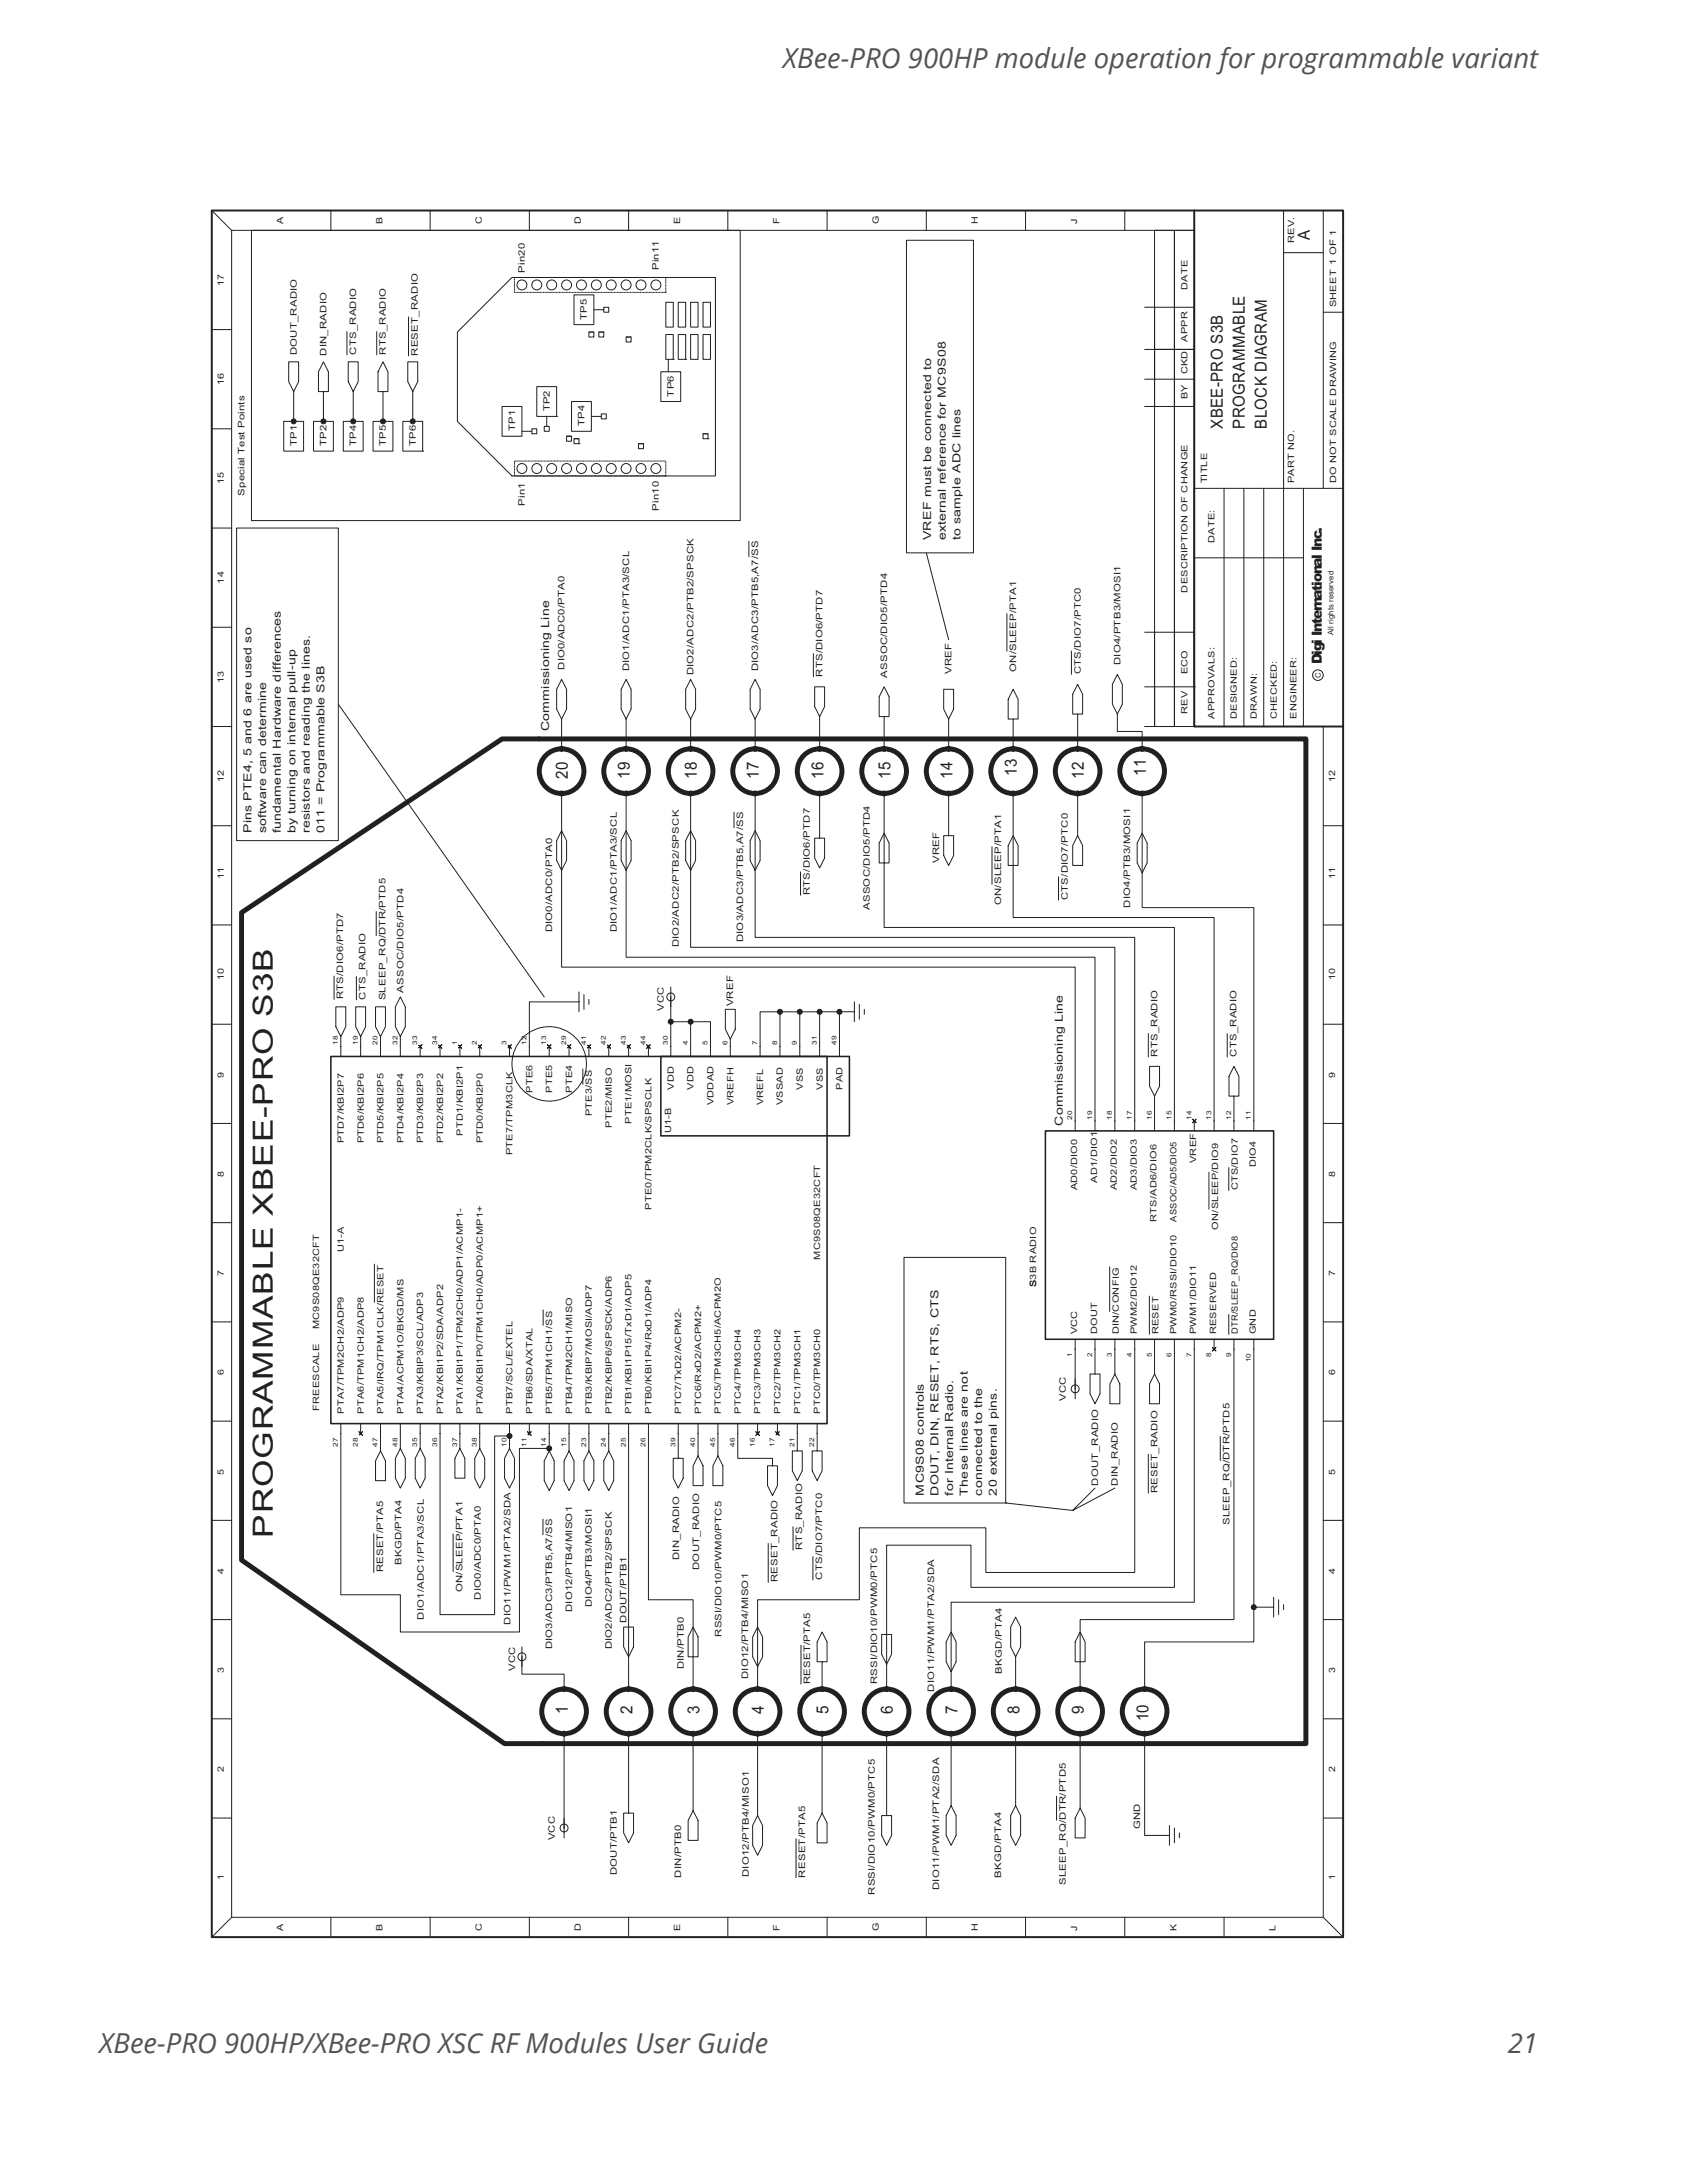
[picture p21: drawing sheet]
<svg xmlns="http://www.w3.org/2000/svg" width="216mm" height="279mm" viewBox="0 0 216 279" stroke-linecap="round" stroke-linejoin="round" font-family="sans-serif">
<defs><g id="words">
<text font-size="3.6" fill="#231f20" x="34.9" y="196.8" transform="rotate(-90 34.9 196.8)">PROGRAMMABLE XBEE-PRO S3B</text>
<g font-size="3.5" fill="#4f5454">
<text x="100.2" y="8.7">XBee-PRO 900HP module operation for programmable variant</text>
<text x="12.7" y="262.7">XBee-PRO 900HP/XBee-PRO XSC RF Modules User Guide</text>
<text x="193" y="262.7">21</text>
</g>
<g font-size="2.1" fill="#231f20">
<text x="167.6" y="30.8" transform="rotate(-90 167.6 30.8)">A</text>
<text x="156.5" y="54.9" transform="rotate(-90 156.5 54.9)">XBEE-PRO S3B</text>
<text x="159.3" y="54.9" transform="rotate(-90 159.3 54.9)">PROGRAMMABLE</text>
<text x="162.1" y="54.9" transform="rotate(-90 162.1 54.9)">BLOCK DIAGRAM</text>
<text x="72.7" y="99.7" transform="rotate(-90 72.7 99.7)">20</text>
<text x="80.6" y="99.7" transform="rotate(-90 80.6 99.7)">19</text>
<text x="89.2" y="99.7" transform="rotate(-90 89.2 99.7)">18</text>
<text x="97.1" y="99.7" transform="rotate(-90 97.1 99.7)">17</text>
<text x="105.4" y="99.7" transform="rotate(-90 105.4 99.7)">16</text>
<text x="114" y="99.7" transform="rotate(-90 114 99.7)">15</text>
<text x="121.9" y="99.7" transform="rotate(-90 121.9 99.7)">14</text>
<text x="130.1" y="99.3" transform="rotate(-90 130.1 99.3)">13</text>
<text x="138.7" y="99.7" transform="rotate(-90 138.7 99.7)">12</text>
<text x="146.7" y="99.3" transform="rotate(-90 146.7 99.3)">11</text>
<text x="72.7" y="219.4" transform="rotate(-90 72.7 219.4)">1</text>
<text x="80.9" y="219.4" transform="rotate(-90 80.9 219.4)">2</text>
<text x="89.5" y="219.4" transform="rotate(-90 89.5 219.4)">3</text>
<text x="97.8" y="219.4" transform="rotate(-90 97.8 219.4)">4</text>
<text x="106" y="219.4" transform="rotate(-90 106 219.4)">5</text>
<text x="114.3" y="219.4" transform="rotate(-90 114.3 219.4)">6</text>
<text x="122.5" y="219.4" transform="rotate(-90 122.5 219.4)">7</text>
<text x="130.5" y="219.4" transform="rotate(-90 130.5 219.4)">8</text>
<text x="138.7" y="219.4" transform="rotate(-90 138.7 219.4)">9</text>
<text x="147" y="220.3" transform="rotate(-90 147 220.3)">10</text>
</g>
<text font-size="1.8" fill="#231f20" x="169.2" y="85" transform="rotate(-90 169.2 85)">Digi International Inc.</text>
<g font-size="1.4" fill="#231f20">
<text x="119.2" y="69.2" transform="rotate(-90 119.2 69.2)">VREF must be connected to</text>
<text x="121.1" y="69.2" transform="rotate(-90 121.1 69.2)">external reference for MC9S08</text>
<text x="122.9" y="69.2" transform="rotate(-90 122.9 69.2)">to sample ADC lines</text>
<text x="70.3" y="93.6" transform="rotate(-90 70.3 93.6)">Commissioning Line</text>
<text x="32.2" y="106.6" transform="rotate(-90 32.2 106.6)">Pins PTE4, 5 and 6 are used so</text>
<text x="34.1" y="106.6" transform="rotate(-90 34.1 106.6)">software can determine</text>
<text x="35.9" y="106.6" transform="rotate(-90 35.9 106.6)">fundamental Hardware differences</text>
<text x="37.8" y="106.6" transform="rotate(-90 37.8 106.6)">by turning on internal pull-up</text>
<text x="39.7" y="106.6" transform="rotate(-90 39.7 106.6)">resistors and reading the lines.</text>
<text x="41.5" y="106.6" transform="rotate(-90 41.5 106.6)">011 = Programmable S3B</text>
<text x="136" y="144.1" transform="rotate(-90 136 144.1)">Commissioning Line</text>
<text x="118.2" y="191.4" transform="rotate(-90 118.2 191.4)">MC9S08 controls</text>
<text x="120.1" y="191.4" transform="rotate(-90 120.1 191.4)">DOUT, DIN, RESET, RTS, CTS</text>
<text x="122" y="191.4" transform="rotate(-90 122 191.4)">for Internal Radio.</text>
<text x="123.8" y="191.4" transform="rotate(-90 123.8 191.4)">These lines are not</text>
<text x="125.7" y="191.4" transform="rotate(-90 125.7 191.4)">connected to the</text>
<text x="127.6" y="191.4" transform="rotate(-90 127.6 191.4)">20 external pins.</text>
</g>
<g font-size="1.1" fill="#231f20">
<text x="36.2" y="28.7" transform="rotate(-90 36.2 28.7)">A</text>
<text x="48.9" y="28.7" transform="rotate(-90 48.9 28.7)">B</text>
<text x="61.6" y="28.7" transform="rotate(-90 61.6 28.7)">C</text>
<text x="74.4" y="28.7" transform="rotate(-90 74.4 28.7)">D</text>
<text x="87.1" y="28.7" transform="rotate(-90 87.1 28.7)">E</text>
<text x="99.8" y="28.7" transform="rotate(-90 99.8 28.7)">F</text>
<text x="112.5" y="28.7" transform="rotate(-90 112.5 28.7)">G</text>
<text x="125.2" y="28.7" transform="rotate(-90 125.2 28.7)">H</text>
<text x="137.9" y="28.7" transform="rotate(-90 137.9 28.7)">J</text>
<text x="67.2" y="34.9" transform="rotate(-90 67.2 34.9)">Pin20</text>
<text x="84.3" y="34.6" transform="rotate(-90 84.3 34.6)">Pin11</text>
<text x="165.6" y="31.1" transform="rotate(-90 165.6 31.1)">REV.</text>
<text x="28.6" y="36.6" transform="rotate(-90 28.6 36.6)">17</text>
<text x="75.1" y="40.9" transform="rotate(-90 75.1 40.9)">TP5</text>
<text x="152" y="37.1" transform="rotate(-90 152 37.1)">DATE</text>
<text x="171" y="39.3" transform="rotate(-90 171 39.3)">SHEET 1 OF 1</text>
<text x="38" y="45.5" transform="rotate(-90 38 45.5)">DOUT_RADIO</text>
<text x="41.8" y="45.5" transform="rotate(-90 41.8 45.5)">DIN_RADIO</text>
<text x="45.6" y="45.4" transform="rotate(-90 45.6 45.4)">CTS_RADIO</text>
<text x="49.4" y="45.4" transform="rotate(-90 49.4 45.4)">RTS_RADIO</text>
<text x="53.5" y="45.5" transform="rotate(-90 53.5 45.5)">RESET_RADIO</text>
<text x="152" y="47.9" transform="rotate(-90 152 47.9)">CKD</text>
<text x="152" y="43.8" transform="rotate(-90 152 43.8)">APPR</text>
<text x="28.6" y="49.3" transform="rotate(-90 28.6 49.3)">16</text>
<text x="70.4" y="52.7" transform="rotate(-90 70.4 52.7)">TP2</text>
<text x="86.2" y="50.8" transform="rotate(-90 86.2 50.8)">TP6</text>
<text x="152" y="51.1" transform="rotate(-90 152 51.1)">BY</text>
<text x="38" y="57.1" transform="rotate(-90 38 57.1)">TP1</text>
<text x="41.8" y="57.1" transform="rotate(-90 41.8 57.1)">TP2</text>
<text x="45.6" y="57.1" transform="rotate(-90 45.6 57.1)">TP4</text>
<text x="49.4" y="57.1" transform="rotate(-90 49.4 57.1)">TP5</text>
<text x="53.2" y="57.1" transform="rotate(-90 53.2 57.1)">TP6</text>
<text x="65.9" y="55.2" transform="rotate(-90 65.9 55.2)">TP1</text>
<text x="74.8" y="54.6" transform="rotate(-90 74.8 54.6)">TP4</text>
<text x="28.6" y="62" transform="rotate(-90 28.6 62)">15</text>
<text x="31.3" y="63.5" transform="rotate(-90 31.3 63.5)">Special Test Points</text>
<text x="67.2" y="64.7" transform="rotate(-90 67.2 64.7)">Pin1</text>
<text x="84.3" y="65.4" transform="rotate(-90 84.3 65.4)">Pin10</text>
<text x="154.5" y="61.9" transform="rotate(-90 154.5 61.9)">TITLE</text>
<text x="165.6" y="61.9" transform="rotate(-90 165.6 61.9)">PART NO.</text>
<text x="171" y="61.9" transform="rotate(-90 171 61.9)">DO NOT SCALE DRAWING</text>
<text x="155.5" y="69.5" transform="rotate(-90 155.5 69.5)">DATE:</text>
<text x="28.6" y="74.7" transform="rotate(-90 28.6 74.7)">14</text>
<text x="152" y="75.8" transform="rotate(-90 152 75.8)">DESCRIPTION OF CHANGE</text>
<text x="28.6" y="87.4" transform="rotate(-90 28.6 87.4)">13</text>
<text x="72.3" y="85.7" transform="rotate(-90 72.3 85.7)">DIO0/ADC0/PTA0</text>
<text x="80.5" y="85.9" transform="rotate(-90 80.5 85.9)">DIO1/ADC1/PTA3/SCL</text>
<text x="88.8" y="86.4" transform="rotate(-90 88.8 86.4)">DIO2/ADC2/PTB2/SPSCK</text>
<text x="97" y="85.9" transform="rotate(-90 97 85.9)">DIO3/ADC3/PTB5,A7/SS</text>
<text x="105.3" y="86.6" transform="rotate(-90 105.3 86.6)">RTS/DIO6/PTD7</text>
<text x="113.5" y="86.8" transform="rotate(-90 113.5 86.8)">ASSOC/DIO5/PTD4</text>
<text x="121.8" y="86.3" transform="rotate(-90 121.8 86.3)">VREF</text>
<text x="130" y="86" transform="rotate(-90 130 86)">ON/SLEEP/PTA1</text>
<text x="138.3" y="86.3" transform="rotate(-90 138.3 86.3)">CTS/DIO7/PTC0</text>
<text x="143.4" y="85.1" transform="rotate(-90 143.4 85.1)">DIO4/PTB3/MOSI1</text>
<text x="152" y="86.3" transform="rotate(-90 152 86.3)">ECO</text>
<text x="152" y="91.4" transform="rotate(-90 152 91.4)">REV</text>
<text x="155.5" y="92" transform="rotate(-90 155.5 92)">APPROVALS:</text>
<text x="158.3" y="92" transform="rotate(-90 158.3 92)">DESIGNED:</text>
<text x="160.8" y="92" transform="rotate(-90 160.8 92)">DRAWN:</text>
<text x="163.4" y="92" transform="rotate(-90 163.4 92)">CHECKED:</text>
<text x="165.9" y="92" transform="rotate(-90 165.9 92)">ENGINEER:</text>
<text x="28.6" y="100.1" transform="rotate(-90 28.6 100.1)">12</text>
<text x="170.9" y="100.1" transform="rotate(-90 170.9 100.1)">12</text>
<text x="28.6" y="112.5" transform="rotate(-90 28.6 112.5)">11</text>
<text x="120.2" y="110.4" transform="rotate(-90 120.2 110.4)">VREF</text>
<text x="170.9" y="112.5" transform="rotate(-90 170.9 112.5)">11</text>
<text x="70.7" y="119.3" transform="rotate(-90 70.7 119.3)">DIO0/ADC0/PTA0</text>
<text x="78.9" y="119.3" transform="rotate(-90 78.9 119.3)">DIO1/ADC1/PTA3/SCL</text>
<text x="103.6" y="114.6" transform="rotate(-90 103.6 114.6)">RTS/DIO6/PTD7</text>
<text x="111.3" y="116.5" transform="rotate(-90 111.3 116.5)">ASSOC/DIO5/PTD4</text>
<text x="128.1" y="115.8" transform="rotate(-90 128.1 115.8)">ON/SLEEP/PTA1</text>
<text x="136.7" y="115.2" transform="rotate(-90 136.7 115.2)">CTS/DIO7/PTC0</text>
<text x="144.7" y="116.2" transform="rotate(-90 144.7 116.2)">DIO4/PTB3/MOSI1</text>
<text x="28.6" y="125.5" transform="rotate(-90 28.6 125.5)">10</text>
<text x="86.9" y="121.2" transform="rotate(-90 86.9 121.2)">DIO2/ADC2/PTB2/SPSCK</text>
<text x="95.1" y="120.6" transform="rotate(-90 95.1 120.6)">DIO3/ADC3/PTB5,A7/SS</text>
<text x="170.9" y="125.5" transform="rotate(-90 170.9 125.5)">10</text>
<text x="43.9" y="127.9" transform="rotate(-90 43.9 127.9)">RTS/DIO6/PTD7</text>
<text x="46.8" y="128" transform="rotate(-90 46.8 128)">CTS_RADIO</text>
<text x="49.3" y="128" transform="rotate(-90 49.3 128)">SLEEP_RQ/DTR/PTD5</text>
<text x="51.6" y="127.1" transform="rotate(-90 51.6 127.1)">ASSOC/DIO5/PTD4</text>
<text x="85" y="129.4" transform="rotate(-90 85 129.4)">VCC</text>
<text x="93.9" y="128.8" transform="rotate(-90 93.9 128.8)">VREF</text>
<text x="28.6" y="137.9" transform="rotate(-90 28.6 137.9)">9</text>
<text x="148.1" y="135.3" transform="rotate(-90 148.1 135.3)">RTS_RADIO</text>
<text x="158.2" y="135.3" transform="rotate(-90 158.2 135.3)">CTS_RADIO</text>
<text x="170.9" y="137.9" transform="rotate(-90 170.9 137.9)">9</text>
<text x="68.1" y="139.8" transform="rotate(-90 68.1 139.8)">PTE6</text>
<text x="70.7" y="139.8" transform="rotate(-90 70.7 139.8)">PTE5</text>
<text x="73.2" y="139.8" transform="rotate(-90 73.2 139.8)">PTE4</text>
<text x="75.8" y="142.8" transform="rotate(-90 75.8 142.8)">PTE3/SS</text>
<text x="80.8" y="143.8" transform="rotate(-90 80.8 143.8)">PTE1/MOSI</text>
<text x="86.2" y="139.5" transform="rotate(-90 86.2 139.5)">VDD</text>
<text x="88.8" y="139.5" transform="rotate(-90 88.8 139.5)">VDD</text>
<text x="91.3" y="141.5" transform="rotate(-90 91.3 141.5)">VDDAD</text>
<text x="93.9" y="141.5" transform="rotate(-90 93.9 141.5)">VREFH</text>
<text x="97.7" y="141.5" transform="rotate(-90 97.7 141.5)">VREFL</text>
<text x="100.2" y="141.5" transform="rotate(-90 100.2 141.5)">VSSAD</text>
<text x="102.7" y="139.5" transform="rotate(-90 102.7 139.5)">VSS</text>
<text x="105.3" y="139.5" transform="rotate(-90 105.3 139.5)">VSS</text>
<text x="107.8" y="139.5" transform="rotate(-90 107.8 139.5)">PAD</text>
<text x="44" y="146.3" transform="rotate(-90 44 146.3)">PTD7/KBI2P7</text>
<text x="46.5" y="146.3" transform="rotate(-90 46.5 146.3)">PTD6/KBI2P6</text>
<text x="49.1" y="146.3" transform="rotate(-90 49.1 146.3)">PTD5/KBI2P5</text>
<text x="51.6" y="146.3" transform="rotate(-90 51.6 146.3)">PTD4/KBI2P4</text>
<text x="54.2" y="146.3" transform="rotate(-90 54.2 146.3)">PTD3/KBI2P3</text>
<text x="56.7" y="146.3" transform="rotate(-90 56.7 146.3)">PTD2/KBI2P2</text>
<text x="59.2" y="145.3" transform="rotate(-90 59.2 145.3)">PTD1/KBI2P1</text>
<text x="61.8" y="146.3" transform="rotate(-90 61.8 146.3)">PTD0/KBI2P0</text>
<text x="65.6" y="147.8" transform="rotate(-90 65.6 147.8)">PTE7/TPM3CLK</text>
<text x="78.3" y="144.3" transform="rotate(-90 78.3 144.3)">PTE2/MISO</text>
<text x="85.9" y="145.1" transform="rotate(-90 85.9 145.1)">U1-B</text>
<text x="153.1" y="148.9" transform="rotate(-90 153.1 148.9)">VREF</text>
<text x="160.7" y="149.4" transform="rotate(-90 160.7 149.4)">DIO4</text>
<text x="28.6" y="150.6" transform="rotate(-90 28.6 150.6)">8</text>
<text x="83.4" y="154.8" transform="rotate(-90 83.4 154.8)">PTE0/TPM2CLK/SPSCLK</text>
<text x="137.9" y="152.4" transform="rotate(-90 137.9 152.4)">AD0/DIO0</text>
<text x="140.4" y="151.4" transform="rotate(-90 140.4 151.4)">AD1/DIO1</text>
<text x="142.9" y="152.4" transform="rotate(-90 142.9 152.4)">AD2/DIO2</text>
<text x="145.5" y="152.4" transform="rotate(-90 145.5 152.4)">AD3/DIO3</text>
<text x="158.4" y="152.4" transform="rotate(-90 158.4 152.4)">CTS/DIO7</text>
<text x="170.9" y="150.6" transform="rotate(-90 170.9 150.6)">8</text>
<text x="44" y="160.3" transform="rotate(-90 44 160.3)">U1-A</text>
<text x="105" y="161.3" transform="rotate(-90 105 161.3)">MC9S08QE32CFT</text>
<text x="148" y="156.4" transform="rotate(-90 148 156.4)">RTS/AD6/DIO6</text>
<text x="150.6" y="156.3" transform="rotate(-90 150.6 156.3)">ASSOC/AD5/DIO5</text>
<text x="155.9" y="157.4" transform="rotate(-90 155.9 157.4)">ON/SLEEP/DIO9</text>
<text x="28.6" y="163.3" transform="rotate(-90 28.6 163.3)">7</text>
<text x="132.6" y="164.7" transform="rotate(-90 132.6 164.7)">S</text>
<text x="132.6" y="164.7" transform="rotate(-90 132.6 164.7)">S3B RADIO</text>
<text x="170.9" y="163.3" transform="rotate(-90 170.9 163.3)">7</text>
<text x="40.8" y="170.1" transform="rotate(-90 40.8 170.1)">MC9S08QE32CFT</text>
<text x="137.9" y="170.8" transform="rotate(-90 137.9 170.8)">VCC</text>
<text x="140.4" y="170.8" transform="rotate(-90 140.4 170.8)">DOUT</text>
<text x="143.2" y="170.8" transform="rotate(-90 143.2 170.8)">DIN/CONFIG</text>
<text x="145.5" y="170.8" transform="rotate(-90 145.5 170.8)">PWM2/DIO12</text>
<text x="148.3" y="170.8" transform="rotate(-90 148.3 170.8)">RESET</text>
<text x="150.6" y="170.8" transform="rotate(-90 150.6 170.8)">PWM0/RSSI/DIO10</text>
<text x="153.1" y="170.8" transform="rotate(-90 153.1 170.8)">PWM1/DIO11</text>
<text x="155.6" y="170.8" transform="rotate(-90 155.6 170.8)">RESERVED</text>
<text x="158.4" y="170.8" transform="rotate(-90 158.4 170.8)">DTR/SLEEP_RQ/DIO8</text>
<text x="160.7" y="170.8" transform="rotate(-90 160.7 170.8)">GND</text>
<text x="28.6" y="176" transform="rotate(-90 28.6 176)">6</text>
<text x="136.4" y="179.3" transform="rotate(-90 136.4 179.3)">VCC</text>
<text x="170.9" y="176" transform="rotate(-90 170.9 176)">6</text>
<text x="40.8" y="180.6" transform="rotate(-90 40.8 180.6)">FREESCALE</text>
<text x="44" y="180.9" transform="rotate(-90 44 180.9)">PTA7/TPM2CH2/ADP9</text>
<text x="46.5" y="180.9" transform="rotate(-90 46.5 180.9)">PTA6/TPM1CH2/ADP8</text>
<text x="49.1" y="180.9" transform="rotate(-90 49.1 180.9)">PTA5/IRQ/TPM1CLK/RESET</text>
<text x="51.6" y="180.9" transform="rotate(-90 51.6 180.9)">PTA4/ACPM1O/BKGD/MS</text>
<text x="54.2" y="180.9" transform="rotate(-90 54.2 180.9)">PTA3/KBIP3/SCL/ADP3</text>
<text x="56.7" y="180.9" transform="rotate(-90 56.7 180.9)">PTA2/KBI1P2/SDA/ADP2</text>
<text x="59.2" y="180.9" transform="rotate(-90 59.2 180.9)">PTA1/KBI1P1/TPM2CH0/ADP1/ACMP1-</text>
<text x="61.8" y="180.9" transform="rotate(-90 61.8 180.9)">PTA0/KBI1P0/TPM1CH0/ADP0/ACMP1+</text>
<text x="65.6" y="180.9" transform="rotate(-90 65.6 180.9)">PTB7/SCL/EXTEL</text>
<text x="68.1" y="180.9" transform="rotate(-90 68.1 180.9)">PTB6/SDA/XTAL</text>
<text x="70.7" y="180.9" transform="rotate(-90 70.7 180.9)">PTB5/TPM1CH1/SS</text>
<text x="73.2" y="180.9" transform="rotate(-90 73.2 180.9)">PTB4/TPM2CH1/MISO</text>
<text x="75.8" y="180.9" transform="rotate(-90 75.8 180.9)">PTB3/KBIP7/MOSI/ADP7</text>
<text x="78.3" y="180.9" transform="rotate(-90 78.3 180.9)">PTB2/KBIP6/SPSCK/ADP6</text>
<text x="80.8" y="180.9" transform="rotate(-90 80.8 180.9)">PTB1/KBI1P15/TxD1/ADP5</text>
<text x="83.4" y="180.9" transform="rotate(-90 83.4 180.9)">PTB0/KBI1P4/RxD1/ADP4</text>
<text x="87.2" y="180.9" transform="rotate(-90 87.2 180.9)">PTC7/TxD2/ACPM2-</text>
<text x="89.7" y="180.9" transform="rotate(-90 89.7 180.9)">PTC6/RxD2/ACPM2+</text>
<text x="92.3" y="180.9" transform="rotate(-90 92.3 180.9)">PTC5/TPM3CH5/ACPM2O</text>
<text x="94.8" y="180.9" transform="rotate(-90 94.8 180.9)">PTC4/TPM3CH4</text>
<text x="97.3" y="180.9" transform="rotate(-90 97.3 180.9)">PTC3/TPM3CH3</text>
<text x="99.9" y="180.9" transform="rotate(-90 99.9 180.9)">PTC2/TPM3CH2</text>
<text x="102.4" y="180.9" transform="rotate(-90 102.4 180.9)">PTC1/TPM3CH1</text>
<text x="105" y="180.9" transform="rotate(-90 105 180.9)">PTC0/TPM3CH0</text>
<text x="28.6" y="188.7" transform="rotate(-90 28.6 188.7)">5</text>
<text x="140.5" y="190.1" transform="rotate(-90 140.5 190.1)">DOUT_RADIO</text>
<text x="143.1" y="190.1" transform="rotate(-90 143.1 190.1)">DIN_RADIO</text>
<text x="148.1" y="191.1" transform="rotate(-90 148.1 191.1)">RESET_RADIO</text>
<text x="170.9" y="188.7" transform="rotate(-90 170.9 188.7)">5</text>
<text x="157.4" y="195.2" transform="rotate(-90 157.4 195.2)">SLEEP_RQ/DTR/PTD5</text>
<text x="28.6" y="201.4" transform="rotate(-90 28.6 201.4)">4</text>
<text x="49" y="201.3" transform="rotate(-90 49 201.3)">RESET/PTA5</text>
<text x="51.4" y="200.3" transform="rotate(-90 51.4 200.3)">BKGD/PTA4</text>
<text x="59.2" y="203.8" transform="rotate(-90 59.2 203.8)">ON/SLEEP/PTA1</text>
<text x="86.9" y="199.7" transform="rotate(-90 86.9 199.7)">DIN_RADIO</text>
<text x="89.5" y="200.9" transform="rotate(-90 89.5 200.9)">DOUT_RADIO</text>
<text x="99.5" y="202.5" transform="rotate(-90 99.5 202.5)">RESET_RADIO</text>
<text x="102.7" y="198.4" transform="rotate(-90 102.7 198.4)">RTS_RADIO</text>
<text x="105.2" y="202.2" transform="rotate(-90 105.2 202.2)">CTS/DIO7/PTC0</text>
<text x="170.9" y="201.4" transform="rotate(-90 170.9 201.4)">4</text>
<text x="54.2" y="207.3" transform="rotate(-90 54.2 207.3)">DIO1/ADC1/PTA3/SCL</text>
<text x="61.5" y="204.8" transform="rotate(-90 61.5 204.8)">DIO0/ADC0/PTA0</text>
<text x="65.3" y="207.9" transform="rotate(-90 65.3 207.9)">DIO11/PWM1/PTA2/SDA</text>
<text x="73.2" y="206.3" transform="rotate(-90 73.2 206.3)">DIO12/PTB4/MISO1</text>
<text x="75.8" y="205.7" transform="rotate(-90 75.8 205.7)">DIO4/PTB3/MOSI1</text>
<text x="80.2" y="207.7" transform="rotate(-90 80.2 207.7)">DOUT/PTB1</text>
<text x="92.3" y="209.5" transform="rotate(-90 92.3 209.5)">RSSI/DIO10/PWM0/PTC5</text>
<text x="28.6" y="214.1" transform="rotate(-90 28.6 214.1)">3</text>
<text x="65.9" y="213.8" transform="rotate(-90 65.9 213.8)">VCC</text>
<text x="70.7" y="211.1" transform="rotate(-90 70.7 211.1)">DIO3/ADC3/PTB5,A7/SS</text>
<text x="78.3" y="211.1" transform="rotate(-90 78.3 211.1)">DIO2/ADC2/PTB2/SPSCK</text>
<text x="87.5" y="213.6" transform="rotate(-90 87.5 213.6)">DIN/PTB0</text>
<text x="95.8" y="214.9" transform="rotate(-90 95.8 214.9)">DIO12/PTB4/MISO1</text>
<text x="103.7" y="215.5" transform="rotate(-90 103.7 215.5)">RESET/PTA5</text>
<text x="112.3" y="215.5" transform="rotate(-90 112.3 215.5)">RSSI/DIO10/PWM0/PTC5</text>
<text x="128.2" y="214.2" transform="rotate(-90 128.2 214.2)">BKGD/PTA4</text>
<text x="170.9" y="214.1" transform="rotate(-90 170.9 214.1)">3</text>
<text x="119.6" y="216.5" transform="rotate(-90 119.6 216.5)">DIO11/PWM1/PTA2/SDA</text>
<text x="28.6" y="226.8" transform="rotate(-90 28.6 226.8)">2</text>
<text x="170.9" y="226.8" transform="rotate(-90 170.9 226.8)">2</text>
<text x="71" y="235.5" transform="rotate(-90 71 235.5)">VCC</text>
<text x="78.9" y="240" transform="rotate(-90 78.9 240)">DOUT/PTB1</text>
<text x="145.9" y="234.2" transform="rotate(-90 145.9 234.2)">GND</text>
<text x="28.6" y="240.6" transform="rotate(-90 28.6 240.6)">1</text>
<text x="87.2" y="240.3" transform="rotate(-90 87.2 240.3)">DIN/PTB0</text>
<text x="95.8" y="240.2" transform="rotate(-90 95.8 240.2)">DIO12/PTB4/MISO1</text>
<text x="103.1" y="240.3" transform="rotate(-90 103.1 240.3)">RESET/PTA5</text>
<text x="111.9" y="242.5" transform="rotate(-90 111.9 242.5)">RSSI/DIO10/PWM0/PTC5</text>
<text x="120.2" y="241.9" transform="rotate(-90 120.2 241.9)">DIO11/PWM1/PTA2/SDA</text>
<text x="128.1" y="240.3" transform="rotate(-90 128.1 240.3)">BKGD/PTA4</text>
<text x="136.4" y="241.3" transform="rotate(-90 136.4 241.3)">SLEEP_RQ/DTR/PTD5</text>
<text x="170.9" y="240.6" transform="rotate(-90 170.9 240.6)">1</text>
<text x="36.2" y="247.2" transform="rotate(-90 36.2 247.2)">A</text>
<text x="48.9" y="247.2" transform="rotate(-90 48.9 247.2)">B</text>
<text x="61.6" y="247.2" transform="rotate(-90 61.6 247.2)">C</text>
<text x="74.4" y="247.2" transform="rotate(-90 74.4 247.2)">D</text>
<text x="87.1" y="247.2" transform="rotate(-90 87.1 247.2)">E</text>
<text x="99.8" y="247.2" transform="rotate(-90 99.8 247.2)">F</text>
<text x="112.5" y="247.2" transform="rotate(-90 112.5 247.2)">G</text>
<text x="125.2" y="247.2" transform="rotate(-90 125.2 247.2)">H</text>
<text x="137.9" y="247.2" transform="rotate(-90 137.9 247.2)">J</text>
<text x="150.6" y="247.2" transform="rotate(-90 150.6 247.2)">K</text>
<text x="163.3" y="247.2" transform="rotate(-90 163.3 247.2)">L</text>
</g>
<g font-size="1" fill="#231f20">
<text x="170.6" y="81.3" transform="rotate(-90 170.6 81.3)">All rights reserved</text>
<text x="169" y="86.8" transform="rotate(-90 169 86.8)">C</text>
</g>
<g font-size=".8" fill="#231f20">
<text x="43.2" y="133.8" transform="rotate(-90 43.2 133.8)">18</text>
<text x="45.8" y="133.8" transform="rotate(-90 45.8 133.8)">19</text>
<text x="48.3" y="133.8" transform="rotate(-90 48.3 133.8)">20</text>
<text x="50.9" y="133.8" transform="rotate(-90 50.9 133.8)">32</text>
<text x="53.4" y="133.8" transform="rotate(-90 53.4 133.8)">33</text>
<text x="55.9" y="133.8" transform="rotate(-90 55.9 133.8)">34</text>
<text x="58.5" y="133.8" transform="rotate(-90 58.5 133.8)">1</text>
<text x="61" y="133.8" transform="rotate(-90 61 133.8)">2</text>
<text x="64.8" y="133.8" transform="rotate(-90 64.8 133.8)">3</text>
<text x="67.4" y="133.8" transform="rotate(-90 67.4 133.8)">12</text>
<text x="69.9" y="133.8" transform="rotate(-90 69.9 133.8)">13</text>
<text x="72.5" y="133.8" transform="rotate(-90 72.5 133.8)">29</text>
<text x="75" y="133.8" transform="rotate(-90 75 133.8)">41</text>
<text x="77.5" y="133.8" transform="rotate(-90 77.5 133.8)">42</text>
<text x="80.1" y="133.8" transform="rotate(-90 80.1 133.8)">43</text>
<text x="82.6" y="133.8" transform="rotate(-90 82.6 133.8)">44</text>
<text x="85.5" y="133.8" transform="rotate(-90 85.5 133.8)">30</text>
<text x="88" y="133.8" transform="rotate(-90 88 133.8)">4</text>
<text x="90.6" y="133.8" transform="rotate(-90 90.6 133.8)">5</text>
<text x="93.1" y="133.8" transform="rotate(-90 93.1 133.8)">6</text>
<text x="96.9" y="133.8" transform="rotate(-90 96.9 133.8)">7</text>
<text x="99.4" y="133.8" transform="rotate(-90 99.4 133.8)">8</text>
<text x="102" y="133.8" transform="rotate(-90 102 133.8)">9</text>
<text x="104.5" y="133.8" transform="rotate(-90 104.5 133.8)">31</text>
<text x="107.1" y="133.8" transform="rotate(-90 107.1 133.8)">49</text>
<text x="137.2" y="143.3" transform="rotate(-90 137.2 143.3)">20</text>
<text x="139.8" y="143.3" transform="rotate(-90 139.8 143.3)">19</text>
<text x="142.3" y="143.3" transform="rotate(-90 142.3 143.3)">18</text>
<text x="144.9" y="143.3" transform="rotate(-90 144.9 143.3)">17</text>
<text x="147.4" y="143.3" transform="rotate(-90 147.4 143.3)">16</text>
<text x="149.9" y="143.3" transform="rotate(-90 149.9 143.3)">15</text>
<text x="152.5" y="143.3" transform="rotate(-90 152.5 143.3)">14</text>
<text x="155" y="143.3" transform="rotate(-90 155 143.3)">13</text>
<text x="157.6" y="143.3" transform="rotate(-90 157.6 143.3)">12</text>
<text x="160.1" y="143.3" transform="rotate(-90 160.1 143.3)">11</text>
<text x="137.2" y="173.6" transform="rotate(-90 137.2 173.6)">1</text>
<text x="139.8" y="173.6" transform="rotate(-90 139.8 173.6)">2</text>
<text x="142.3" y="173.6" transform="rotate(-90 142.3 173.6)">3</text>
<text x="144.9" y="173.6" transform="rotate(-90 144.9 173.6)">4</text>
<text x="147.4" y="173.6" transform="rotate(-90 147.4 173.6)">5</text>
<text x="149.9" y="173.6" transform="rotate(-90 149.9 173.6)">6</text>
<text x="152.5" y="173.6" transform="rotate(-90 152.5 173.6)">7</text>
<text x="155" y="173.6" transform="rotate(-90 155 173.6)">8</text>
<text x="157.6" y="173.6" transform="rotate(-90 157.6 173.6)">9</text>
<text x="160.1" y="174.4" transform="rotate(-90 160.1 174.4)">10</text>
<text x="43.2" y="185.2" transform="rotate(-90 43.2 185.2)">27</text>
<text x="45.8" y="185.2" transform="rotate(-90 45.8 185.2)">28</text>
<text x="48.3" y="185.2" transform="rotate(-90 48.3 185.2)">47</text>
<text x="50.9" y="185.2" transform="rotate(-90 50.9 185.2)">48</text>
<text x="53.4" y="185.2" transform="rotate(-90 53.4 185.2)">35</text>
<text x="55.9" y="185.2" transform="rotate(-90 55.9 185.2)">36</text>
<text x="58.5" y="185.2" transform="rotate(-90 58.5 185.2)">37</text>
<text x="61" y="185.2" transform="rotate(-90 61 185.2)">38</text>
<text x="64.8" y="185.2" transform="rotate(-90 64.8 185.2)">10</text>
<text x="67.4" y="185.2" transform="rotate(-90 67.4 185.2)">11</text>
<text x="69.9" y="185.2" transform="rotate(-90 69.9 185.2)">14</text>
<text x="72.5" y="185.2" transform="rotate(-90 72.5 185.2)">15</text>
<text x="75" y="185.2" transform="rotate(-90 75 185.2)">23</text>
<text x="77.5" y="185.2" transform="rotate(-90 77.5 185.2)">24</text>
<text x="80.1" y="185.2" transform="rotate(-90 80.1 185.2)">25</text>
<text x="82.6" y="185.2" transform="rotate(-90 82.6 185.2)">26</text>
<text x="86.4" y="185.2" transform="rotate(-90 86.4 185.2)">39</text>
<text x="89" y="185.2" transform="rotate(-90 89 185.2)">40</text>
<text x="91.5" y="185.2" transform="rotate(-90 91.5 185.2)">45</text>
<text x="94" y="185.2" transform="rotate(-90 94 185.2)">46</text>
<text x="96.6" y="185.2" transform="rotate(-90 96.6 185.2)">16</text>
<text x="99.1" y="185.2" transform="rotate(-90 99.1 185.2)">17</text>
<text x="101.7" y="185.2" transform="rotate(-90 101.7 185.2)">21</text>
<text x="104.2" y="185.2" transform="rotate(-90 104.2 185.2)">22</text>
</g>
</g></defs>
<g fill="none" stroke="#231f20" stroke-width=".13">
<path d="M37.6 50.1v3.8M41.4 50.1v3.8M45.2 50.1v3.8M49 50.1v3.8M52.8 50.1v3.8M71.9 92v3.8M80.1 92v3.8M88.4 92v3.8M96.6 92v3.8M104.9 91.7v4.1M113.2 91.7v4.1M121.4 92v3.8"/>
<path d="M129.7 92v3.8M137.9 91.4v4.4M143 91.4v2.2h3.2v2.2M71.9 101.6v22.2h65.7v19.7M80.1 101.6v20.9h60v21M88.4 101.6v19.6h54.3v22.3M96.6 101.6v18.4h48.6v23.5M104.9 101.6v5.7M113.2 101.6v17.1h37.1v24.8M121.4 101.6v5.4M129.7 101.6v15.8h25.7v26.1M137.9 101.6v5.4"/>
<path d="M146.2 101.6v14.6h14.3v27.3M43.6 132.7v1.2M46.2 132.7v1.2M48.7 132.7v1.2M51.2 132.7v1.2M74.1 128.2h-6.4v5.7M85.8 127.6v6.3M85.8 130.8h2.6M88.4 130.8v3.1M88.4 130.8h2.5v3.1M93.5 133v.9M99.8 129.5v4.4"/>
<path d="M99.8 129.5h-2.5v4.4M102.4 129.5v4.4M104.9 129.5v4.4M107.4 129.5v4.4M109.3 129.5h-9.5M147.8 140.3v3.2M157.9 140.3v3.2M137.6 172.7v5.1M140.1 172.7v3.2M142.7 172.7v3.2M145.2 172.7v28.6h-19v-5.8h-16.2v9.3h-13v11.4M147.8 172.7v3.2"/>
<path d="M150.3 172.7v30.5h-26v-5.4h-10.8v18.4M152.8 172.7v32.4h-31.1v11.1M157.9 172.7v34.6h-19.7v8.9M160.5 172.7v33M43.6 183.5v20.6h7.6v4.8h15.3v-23.5h3.8M48.7 183.5v2.2M51.2 183.5v1.9M53.8 183.5v1.9M56.3 183.5v23.2h7v-22.9h1.9M58.9 183.5v1.9M61.4 183.5v1.9M65.2 183.5v1.9"/>
<path d="M70.3 183.5v2.2M72.8 183.5v2.2M75.4 183.5v2.2M77.9 183.5v2.2M80.4 183.5v32.7M83 183.5v21.3h5.7v11.4M86.8 183.5v3.2M89.3 183.5v2.8M91.9 183.5v2.8M94.4 183.5v3.2h4.5v.9M102 183.5v2.2M104.6 183.5v2.2"/>
<path d="M66.8 212.1v2.2h5.4v1.9M105.2 212.7v3.5M130 212.1v4.1M160.5 205.7h2.5M160.5 205.7v4.4h-14v6.1M72.2 221.9v12.1M80.4 221.9v10.2M88.7 221.9v9.8M97 221.9v10.5M105.2 221.9v10.2M113.5 221.9v10.5M121.7 221.9v9.2"/>
<path d="M130 221.9v9.2M138.2 221.9v9.5M146.5 221.9v13h3.2"/>
</g>
<circle cx="88.4" cy="101.6" r=".32" fill="#231f20"/>
<circle cx="88.4" cy="101.6" r=".32" fill="none" stroke="#231f20" stroke-width=".13"/>
<circle cx="88.7" cy="221.9" r=".32" fill="#231f20"/>
<circle cx="88.7" cy="221.9" r=".32" fill="none" stroke="#231f20" stroke-width=".13"/>
<circle cx="71.9" cy="95.8" r=".32" fill="#231f20"/>
<circle cx="71.9" cy="95.8" r=".32" fill="none" stroke="#231f20" stroke-width=".13"/>
<circle cx="130" cy="221.9" r=".32" fill="#231f20"/>
<circle cx="130" cy="221.9" r=".32" fill="none" stroke="#231f20" stroke-width=".13"/>
<circle cx="137.9" cy="95.8" r=".32" fill="#231f20"/>
<circle cx="137.9" cy="95.8" r=".32" fill="none" stroke="#231f20" stroke-width=".13"/>
<circle cx="104.9" cy="95.8" r=".32" fill="#231f20"/>
<circle cx="104.9" cy="95.8" r=".32" fill="none" stroke="#231f20" stroke-width=".13"/>
<circle cx="96.6" cy="95.8" r=".32" fill="#231f20"/>
<circle cx="96.6" cy="95.8" r=".32" fill="none" stroke="#231f20" stroke-width=".13"/>
<circle cx="88.4" cy="95.8" r=".32" fill="#231f20"/>
<circle cx="88.4" cy="95.8" r=".32" fill="none" stroke="#231f20" stroke-width=".13"/>
<circle cx="121.4" cy="95.8" r=".32" fill="#231f20"/>
<circle cx="121.4" cy="95.8" r=".32" fill="none" stroke="#231f20" stroke-width=".13"/>
<circle cx="138.2" cy="221.9" r=".32" fill="#231f20"/>
<circle cx="138.2" cy="221.9" r=".32" fill="none" stroke="#231f20" stroke-width=".13"/>
<circle cx="80.4" cy="221.9" r=".32" fill="#231f20"/>
<circle cx="80.4" cy="221.9" r=".32" fill="none" stroke="#231f20" stroke-width=".13"/>
<circle cx="72.2" cy="216.2" r=".32" fill="#231f20"/>
<circle cx="72.2" cy="216.2" r=".32" fill="none" stroke="#231f20" stroke-width=".13"/>
<circle cx="105.2" cy="216.2" r=".32" fill="#231f20"/>
<circle cx="105.2" cy="216.2" r=".32" fill="none" stroke="#231f20" stroke-width=".13"/>
<circle cx="88.7" cy="216.2" r=".32" fill="#231f20"/>
<circle cx="88.7" cy="216.2" r=".32" fill="none" stroke="#231f20" stroke-width=".13"/>
<circle cx="129.7" cy="101.6" r=".32" fill="#231f20"/>
<circle cx="129.7" cy="101.6" r=".32" fill="none" stroke="#231f20" stroke-width=".13"/>
<circle cx="137.9" cy="101.6" r=".32" fill="#231f20"/>
<circle cx="137.9" cy="101.6" r=".32" fill="none" stroke="#231f20" stroke-width=".13"/>
<circle cx="146.2" cy="101.6" r=".32" fill="#231f20"/>
<circle cx="146.2" cy="101.6" r=".32" fill="none" stroke="#231f20" stroke-width=".13"/>
<circle cx="97" cy="216.2" r=".32" fill="#231f20"/>
<circle cx="97" cy="216.2" r=".32" fill="none" stroke="#231f20" stroke-width=".13"/>
<circle cx="72.2" cy="221.9" r=".32" fill="#231f20"/>
<circle cx="72.2" cy="221.9" r=".32" fill="none" stroke="#231f20" stroke-width=".13"/>
<circle cx="80.4" cy="216.2" r=".32" fill="#231f20"/>
<circle cx="80.4" cy="216.2" r=".32" fill="none" stroke="#231f20" stroke-width=".13"/>
<circle cx="146.2" cy="95.8" r=".32" fill="#231f20"/>
<circle cx="146.2" cy="95.8" r=".32" fill="none" stroke="#231f20" stroke-width=".13"/>
<circle cx="129.7" cy="95.8" r=".32" fill="#231f20"/>
<circle cx="129.7" cy="95.8" r=".32" fill="none" stroke="#231f20" stroke-width=".13"/>
<circle cx="41.4" cy="53.9" r=".32" fill="#231f20"/>
<circle cx="41.4" cy="53.9" r=".32" fill="none" stroke="#231f20" stroke-width=".13"/>
<circle cx="45.2" cy="53.9" r=".32" fill="#231f20"/>
<circle cx="45.2" cy="53.9" r=".32" fill="none" stroke="#231f20" stroke-width=".13"/>
<circle cx="37.6" cy="53.9" r=".32" fill="#231f20"/>
<circle cx="37.6" cy="53.9" r=".32" fill="none" stroke="#231f20" stroke-width=".13"/>
<circle cx="49" cy="53.9" r=".32" fill="#231f20"/>
<circle cx="49" cy="53.9" r=".32" fill="none" stroke="#231f20" stroke-width=".13"/>
<circle cx="52.8" cy="53.9" r=".32" fill="#231f20"/>
<circle cx="52.8" cy="53.9" r=".32" fill="none" stroke="#231f20" stroke-width=".13"/>
<circle cx="105.2" cy="221.9" r=".32" fill="#231f20"/>
<circle cx="105.2" cy="221.9" r=".32" fill="none" stroke="#231f20" stroke-width=".13"/>
<circle cx="121.4" cy="101.6" r=".32" fill="#231f20"/>
<circle cx="121.4" cy="101.6" r=".32" fill="none" stroke="#231f20" stroke-width=".13"/>
<circle cx="146.5" cy="221.9" r=".32" fill="#231f20"/>
<circle cx="146.5" cy="221.9" r=".32" fill="none" stroke="#231f20" stroke-width=".13"/>
<circle cx="80.1" cy="101.6" r=".32" fill="#231f20"/>
<circle cx="80.1" cy="101.6" r=".32" fill="none" stroke="#231f20" stroke-width=".13"/>
<circle cx="113.2" cy="95.8" r=".32" fill="#231f20"/>
<circle cx="113.2" cy="95.8" r=".32" fill="none" stroke="#231f20" stroke-width=".13"/>
<circle cx="104.9" cy="101.6" r=".32" fill="#231f20"/>
<circle cx="104.9" cy="101.6" r=".32" fill="none" stroke="#231f20" stroke-width=".13"/>
<circle cx="113.5" cy="221.9" r=".32" fill="#231f20"/>
<circle cx="113.5" cy="221.9" r=".32" fill="none" stroke="#231f20" stroke-width=".13"/>
<circle cx="121.7" cy="221.9" r=".32" fill="#231f20"/>
<circle cx="121.7" cy="221.9" r=".32" fill="none" stroke="#231f20" stroke-width=".13"/>
<circle cx="96.6" cy="101.6" r=".32" fill="#231f20"/>
<circle cx="96.6" cy="101.6" r=".32" fill="none" stroke="#231f20" stroke-width=".13"/>
<circle cx="146.5" cy="216.2" r=".32" fill="#231f20"/>
<circle cx="146.5" cy="216.2" r=".32" fill="none" stroke="#231f20" stroke-width=".13"/>
<circle cx="97" cy="221.9" r=".32" fill="#231f20"/>
<circle cx="97" cy="221.9" r=".32" fill="none" stroke="#231f20" stroke-width=".13"/>
<circle cx="71.9" cy="101.6" r=".32" fill="#231f20"/>
<circle cx="71.9" cy="101.6" r=".32" fill="none" stroke="#231f20" stroke-width=".13"/>
<circle cx="80.1" cy="95.8" r=".32" fill="#231f20"/>
<circle cx="80.1" cy="95.8" r=".32" fill="none" stroke="#231f20" stroke-width=".13"/>
<circle cx="113.2" cy="101.6" r=".32" fill="#231f20"/>
<circle cx="113.2" cy="101.6" r=".32" fill="none" stroke="#231f20" stroke-width=".13"/>
<circle cx="130" cy="216.2" r=".32" fill="#231f20"/>
<circle cx="130" cy="216.2" r=".32" fill="none" stroke="#231f20" stroke-width=".13"/>
<circle cx="121.7" cy="216.2" r=".32" fill="#231f20"/>
<circle cx="121.7" cy="216.2" r=".32" fill="none" stroke="#231f20" stroke-width=".13"/>
<circle cx="138.2" cy="216.2" r=".32" fill="#231f20"/>
<circle cx="138.2" cy="216.2" r=".32" fill="none" stroke="#231f20" stroke-width=".13"/>
<circle cx="113.5" cy="216.2" r=".32" fill="#231f20"/>
<g fill="none" stroke="#231f20" stroke-width=".13">
<path d="M32.2 29.5h62.5v37.1h-62.5zM65.5 35.5h26.1v25.4h-26.1l-7-7v-11.4zM73.5 37.7h2.5v3.8h-2.5zM76 39.6h1.3M77.3 39.3h.6v.7h-.6zM85.2 38.7h1v3.2h-1zM86.8 38.7h.9v3.2h-.9zM88.4 38.7h.9v3.2h-.9zM90 38.7h.9v3.2h-.9zM116 30.8h8.6v40h-8.6zM36.3 53.9h2.6v3.8h-2.6zM40.1 53.9h2.6v3.8h-2.6z"/>
<path d="M43.9 53.9h2.6v3.8h-2.6zM47.7 53.9h2.6v3.8h-2.6zM51.6 53.9h2.5v3.8h-2.5zM54.1 57.7h.1M64.3 52h2.5v3.8h-2.5zM66.8 55.2h1.3M68.1 54.9h.6v.6h-.6zM68.7 49.5h2.5v3.8h-2.5zM69.7 54.6h.6v.6h-.6zM70 53.3v1.3M71.2 53.3h.1M72.5 55.8h.6v.7h-.6z"/>
<path d="M72.5 55.8h.6M73.1 51.4h2.6v3.8h-2.6zM73.5 56.2h.6M73.5 56.2h.6v.6h-.6zM74.1 56.8h.1M75.4 42.5h.6M75.4 42.5h.6v.6h-.6zM75.7 53.3h1.3M76.6 42.5h.7M76.6 42.5h.7v.6h-.7zM77 53h.6v.6h-.6zM80.1 43.1h.7v.7h-.7z"/>
<path d="M80.1 43.1h.7M81.7 56.8h.7M81.7 56.8h.7v.6h-.7zM84.6 47.6h2.5v3.8h-2.5zM85.2 42.8h1v3.2h-1zM85.5 46v1.6M86.2 46h.1M86.8 42.8h.9v3.2h-.9zM87.7 46h.1M88.4 42.8h.9v3.2h-.9zM90 42.8h.9v3.2h-.9zM90 55.5h.6"/>
<path d="M90 55.5h.6v.7h-.6zM90.6 56.2h.1M30.3 67.6h13v40h-13zM118.5 70.8l2.9 11.1M43.3 90.1l26.4 37.5M115.7 160.9h13v31.5h-13zM128.7 192.4h.1M128.7 192.4l8.6 .9M140.1 190.5l-2.8 2.8 5.4-2.8"/>
<circle cx="66.8" cy="36.5" r=".64"/>
<circle cx="68.7" cy="36.5" r=".64"/>
<circle cx="70.6" cy="36.5" r=".64"/>
<circle cx="72.5" cy="36.5" r=".64"/>
<circle cx="74.4" cy="36.5" r=".64"/>
<circle cx="76.3" cy="36.5" r=".64"/>
<circle cx="78.2" cy="36.5" r=".64"/>
<circle cx="80.1" cy="36.5" r=".64"/>
<circle cx="82" cy="36.5" r=".64"/>
<circle cx="83.9" cy="36.5" r=".64"/>
<circle cx="66.8" cy="60" r=".64"/>
<circle cx="68.7" cy="60" r=".64"/>
<circle cx="70.6" cy="60" r=".64"/>
<circle cx="72.5" cy="60" r=".64"/>
<circle cx="74.4" cy="60" r=".64"/>
<circle cx="76.3" cy="60" r=".64"/>
<circle cx="78.2" cy="60" r=".64"/>
<circle cx="80.1" cy="60" r=".64"/>
<circle cx="82" cy="60" r=".64"/>
<circle cx="83.9" cy="60" r=".64"/>
<circle cx="70.3" cy="136.2" r="4.8"/>
<circle cx="113.5" cy="216.2" r=".32"/>
</g>
<g fill="none" stroke="#231f20" stroke-width=".63">
<path d="M30.9 116.8l33.4-22.2h102.8v128.6h-102.5l-33.7-23.5z"/>
<circle cx="71.9" cy="98.7" r="2.86"/>
<circle cx="80.1" cy="98.7" r="2.86"/>
<circle cx="88.4" cy="98.7" r="2.86"/>
<circle cx="96.6" cy="98.7" r="2.86"/>
<circle cx="104.9" cy="98.7" r="2.86"/>
<circle cx="113.2" cy="98.7" r="2.86"/>
<circle cx="121.4" cy="98.7" r="2.86"/>
<circle cx="129.7" cy="98.7" r="2.86"/>
<circle cx="137.9" cy="98.7" r="2.86"/>
<circle cx="146.2" cy="98.7" r="2.86"/>
<circle cx="72.2" cy="219" r="2.86"/>
<circle cx="80.4" cy="219" r="2.86"/>
<circle cx="88.7" cy="219" r="2.86"/>
<circle cx="97" cy="219" r="2.86"/>
<circle cx="105.2" cy="219" r="2.86"/>
<circle cx="113.5" cy="219" r="2.86"/>
<circle cx="121.7" cy="219" r="2.86"/>
<circle cx="130" cy="219" r="2.86"/>
<circle cx="138.2" cy="219" r="2.86"/>
<circle cx="146.5" cy="219" r="2.86"/>
</g>
<path d="M65.8 35.5h19.4v1.9h-19.4zM65.8 59h19.4v1.9h-19.4z" fill="none" stroke="#231f20" stroke-width=".13" stroke-dasharray=".1 .1 0 .1"/>
<circle cx="65.2" cy="183.8" r=".32" fill="#231f20"/>
<circle cx="65.2" cy="183.8" r=".32" fill="none" stroke="#231f20" stroke-width=".13"/>
<circle cx="104.9" cy="129.5" r=".32" fill="#231f20"/>
<circle cx="104.9" cy="129.5" r=".32" fill="none" stroke="#231f20" stroke-width=".13"/>
<circle cx="88.4" cy="130.8" r=".32" fill="#231f20"/>
<circle cx="88.4" cy="130.8" r=".32" fill="none" stroke="#231f20" stroke-width=".13"/>
<circle cx="85.8" cy="130.8" r=".32" fill="#231f20"/>
<circle cx="85.8" cy="130.8" r=".32" fill="none" stroke="#231f20" stroke-width=".13"/>
<circle cx="70.3" cy="185.4" r=".32" fill="#231f20"/>
<circle cx="70.3" cy="185.4" r=".32" fill="none" stroke="#231f20" stroke-width=".13"/>
<circle cx="99.8" cy="129.5" r=".32" fill="#231f20"/>
<circle cx="99.8" cy="129.5" r=".32" fill="none" stroke="#231f20" stroke-width=".13"/>
<circle cx="107.4" cy="129.5" r=".32" fill="#231f20"/>
<circle cx="107.4" cy="129.5" r=".32" fill="none" stroke="#231f20" stroke-width=".13"/>
<circle cx="102.4" cy="129.5" r=".32" fill="#231f20"/>
<circle cx="102.4" cy="129.5" r=".32" fill="none" stroke="#231f20" stroke-width=".13"/>
<circle cx="160.5" cy="205.7" r=".32" fill="#231f20"/>
<g fill="none" stroke="#231f20" stroke-width=".13">
<path d="M27.1 26.9l2.5 2.6M29.6 29.5v215.9M29.6 29.5h123.2M42.3 26.9v2.6M55 26.9v2.6M67.7 26.9v2.6M80.4 26.9v2.6M93.1 26.9v2.6M105.8 26.9v2.6M118.5 26.9v2.6M131.2 26.9v2.6M143.9 26.9v2.6"/>
<path d="M146.5 39.3h1.3M147.8 29.5h2.5v63.5h-2.5zM150.3 29.5h2.5v58.4h-2.5zM164.3 26.9v66.1M164.3 32.3h5.1M169.4 26.9v35.6M169.4 40h2.5M27.1 54.9h2.5M27.1 42.2h2.5M146.5 48.5h1.3M146.5 52h1.3M146.5 44.7h1.3"/>
<path d="M152.8 43.8v.9h-5v3.8h5M152.8 40.9v-1.6h-5v5.4h5M152.8 47.3v-2.6h-5v7.3h5M27.1 67.6h2.5M152.8 62.5h3.9v30.5h-3.9zM152.8 71.4h14M156.7 62.5h15.2M159.2 62.5v30.5M161.7 62.5v30.5M166.8 62.5v30.5M27.1 93h2.5M27.1 80.3h2.5"/>
<path d="M146.5 93h1.3M146.5 80.9h1.3M146.5 87.9h1.3M147.8 87.9h2.5v5.1h-2.5zM150.3 93h.1M152.8 87.9v-7h-5v12.1h5M152.8 87.9h.1M169.4 93v152.4M27.1 105.7h2.5M27.1 118.4h2.5M169.4 105.7h2.5M169.4 118.4h2.5"/>
<path d="M27.1 131.1h2.5M169.4 131.1h2.5M27.1 143.8h2.5M27.1 156.5h2.5M169.4 156.5h2.5M169.4 143.8h2.5M27.1 169.2h2.5M169.4 169.2h2.5M27.1 181.9h2.5M27.1 194.6h2.5M169.4 194.6h2.5M169.4 181.9h2.5"/>
<path d="M27.1 207.3h2.5M27.1 220h2.5M169.4 207.3h2.5M169.4 220h2.5M27.1 232.7h2.5M79.8 232.1h1.3v2.5l-.7 1.3-.6-1.3zM169.4 232.7h2.5M29.6 245.4h139.8M29.6 245.4l-2.5 2.5M42.3 245.4v2.5M55 245.4v2.5M67.7 245.4v2.5"/>
<path d="M80.4 245.4v2.5M93.1 245.4v2.5M105.8 245.4v2.5M118.5 245.4v2.5M131.2 245.4v2.5M143.9 245.4v2.5M156.7 245.4v2.5M169.4 245.4l2.5 2.5"/>
<circle cx="168.7" cy="86.4" r=".68"/>
<circle cx="160.5" cy="205.7" r=".32"/>
</g>
<path d="M27.1 26.9h144.8v221h-144.8zM152.8 26.9v66.1h19.1" fill="none" stroke="#231f20" stroke-width=".25"/>
<circle cx="80.4" cy="232.1" r=".01" fill="#231f20"/>
<g fill="none" stroke="#231f20" stroke-width=".13">
<path d="M96.6 106.3l.7 1.3v2.5l-.7 1.3-.6-1.3v-2.5z"/>
<circle cx="80.4" cy="232.1" r=".01"/>
</g>
<circle cx="96.6" cy="111.4" r=".01" fill="#231f20"/>
<g fill="none" stroke="#231f20" stroke-width=".13">
<path d="M93.9 103.9v2M51.2 185.4l.7 1.3v2.5l-.7 1.3-.6-1.3v-2.5z"/>
<circle cx="96.6" cy="111.4" r=".01"/>
</g>
<circle cx="51.2" cy="185.4" r=".01" fill="#231f20"/>
<g fill="none" stroke="#231f20" stroke-width=".13">
<path d="M61.4 185.4l.6 1.3v2.5l-.6 1.3-.6-1.3v-2.5z"/>
<circle cx="51.2" cy="185.4" r=".01"/>
</g>
<circle cx="61.4" cy="185.4" r=".01" fill="#231f20"/>
<g fill="none" stroke="#231f20" stroke-width=".13">
<path d="M129.7 107l.6 1.2v2.6h-1.3v-2.6z"/>
<circle cx="61.4" cy="185.4" r=".01"/>
</g>
<circle cx="129.7" cy="110.8" r=".01" fill="#231f20"/>
<g fill="none" stroke="#231f20" stroke-width=".13">
<path d="M127 108.4v4.8M137.9 107l.7 1.2v2.6h-1.3v-2.6z"/>
<circle cx="129.7" cy="110.8" r=".01"/>
</g>
<circle cx="137.9" cy="107" r=".01" fill="#231f20"/>
<g fill="none" stroke="#231f20" stroke-width=".13">
<path d="M135.5 112.2v3M146.2 106.6l.6 1.3v2.5l-.6 1.3-.7-1.3v-2.5z"/>
<circle cx="137.9" cy="107" r=".01"/>
</g>
<circle cx="146.2" cy="111.7" r=".01" fill="#231f20"/>
<g fill="none" stroke="#231f20" stroke-width=".13">
<path d="M130 231.1l.6 1.3v2.5l-.6 1.3-.7-1.3v-2.5z"/>
<circle cx="146.2" cy="111.7" r=".01"/>
</g>
<circle cx="130" cy="231.1" r=".01" fill="#231f20"/>
<g fill="none" stroke="#231f20" stroke-width=".13">
<path d="M97 208.2l.6 1.3v2.6l-.6 1.2-.7-1.2v-2.6z"/>
<circle cx="130" cy="231.1" r=".01"/>
</g>
<circle cx="97" cy="208.2" r=".01" fill="#231f20"/>
<g fill="none" stroke="#231f20" stroke-width=".13">
<path d="M86.2 186.7h1.2v2.5l-.6 1.3-.6-1.3z"/>
<circle cx="97" cy="208.2" r=".01"/>
</g>
<circle cx="86.8" cy="186.7" r=".01" fill="#231f20"/>
<g fill="none" stroke="#231f20" stroke-width=".13">
<path d="M89.3 186.3l.7 1.3v2.5h-1.3v-2.5z"/>
<circle cx="86.8" cy="186.7" r=".01"/>
</g>
<circle cx="89.3" cy="186.3" r=".01" fill="#231f20"/>
<g fill="none" stroke="#231f20" stroke-width=".13">
<path d="M113.2 87.9l.6 1.3v2.5h-1.3v-2.5z"/>
<circle cx="89.3" cy="186.3" r=".01"/>
</g>
<circle cx="113.2" cy="91.7" r=".01" fill="#231f20"/>
<g fill="none" stroke="#231f20" stroke-width=".13">
<path d="M43 128.9h1.3v2.5l-.7 1.3-.6-1.3z"/>
<circle cx="113.2" cy="91.7" r=".01"/>
</g>
<circle cx="43.6" cy="132.7" r=".01" fill="#231f20"/>
<g fill="none" stroke="#231f20" stroke-width=".13">
<path d="M44.6 46.3h1.2v2.6l-.6 1.2-.6-1.2zM42.8 124.9v3"/>
<circle cx="43.6" cy="132.7" r=".01"/>
</g>
<path d="M44.4 42.4v3M45.2 50.1h.1M120.8 88.2h1.2v2.6l-.6 1.2-.6-1.2z" fill="none" stroke="#231f20" stroke-width=".13"/>
<circle cx="121.4" cy="92" r=".01" fill="#231f20"/>
<g fill="none" stroke="#231f20" stroke-width=".13">
<path d="M45.5 128.9h1.3v2.5l-.6 1.3-.7-1.3z"/>
<circle cx="121.4" cy="92" r=".01"/>
</g>
<circle cx="46.2" cy="132.7" r=".01" fill="#231f20"/>
<g fill="none" stroke="#231f20" stroke-width=".13">
<path d="M45.6 125v3M48.1 128.9h1.2v2.5l-.6 1.3-.6-1.3z"/>
<circle cx="46.2" cy="132.7" r=".01"/>
</g>
<circle cx="48.7" cy="132.7" r=".01" fill="#231f20"/>
<g fill="none" stroke="#231f20" stroke-width=".13">
<path d="M48.2 116.7v3M105.2 208.9l.6 1.2v2.6h-1.2v-2.6z"/>
<circle cx="48.7" cy="132.7" r=".01"/>
</g>
<circle cx="105.2" cy="212.7" r=".01" fill="#231f20"/>
<g fill="none" stroke="#231f20" stroke-width=".13">
<path d="M53.8 185.4l.6 1.3v2.5l-.6 1.3-.7-1.3v-2.5zM102.5 210.6v4.9"/>
<circle cx="105.2" cy="212.7" r=".01"/>
</g>
<circle cx="53.8" cy="185.4" r=".01" fill="#231f20"/>
<g fill="none" stroke="#231f20" stroke-width=".13">
<path d="M48.7 185.7l.6 1.3v2.5h-1.2v-2.5z"/>
<circle cx="53.8" cy="185.4" r=".01"/>
</g>
<circle cx="48.7" cy="185.7" r=".01" fill="#231f20"/>
<g fill="none" stroke="#231f20" stroke-width=".13">
<path d="M113.2 106.6l.6 1.3v2.5h-1.3v-2.5zM47.8 196.3v5"/>
<circle cx="48.7" cy="185.7" r=".01"/>
</g>
<circle cx="113.2" cy="110.4" r=".01" fill="#231f20"/>
<g fill="none" stroke="#231f20" stroke-width=".13">
<path d="M88.4 106.3l.6 1.3v2.5l-.6 1.3-.7-1.3v-2.5z"/>
<circle cx="113.2" cy="110.4" r=".01"/>
</g>
<circle cx="88.4" cy="111.4" r=".01" fill="#231f20"/>
<g fill="none" stroke="#231f20" stroke-width=".13">
<path d="M36.9 46.3h1.3v2.6l-.6 1.2-.7-1.2z"/>
<circle cx="88.4" cy="111.4" r=".01"/>
</g>
<path d="M37.6 50.1h.1M41.4 46.3l.6 1.3v2.5h-1.2v-2.5z" fill="none" stroke="#231f20" stroke-width=".13"/>
<path d="M41.4 50.1h.1M52.2 46.3h1.3v2.6l-.7 1.2-.6-1.2z" fill="none" stroke="#231f20" stroke-width=".13"/>
<path d="M52.3 40.6v4.9M52.8 50.1h.1M51.2 127.6l.7 1.3v2.5l-.7 1.3-.6-1.3v-2.5z" fill="none" stroke="#231f20" stroke-width=".13"/>
<circle cx="51.2" cy="132.7" r=".01" fill="#231f20"/>
<g fill="none" stroke="#231f20" stroke-width=".13">
<path d="M58.9 185.4l.6 1.3v2.5h-1.3v-2.5z"/>
<circle cx="51.2" cy="132.7" r=".01"/>
</g>
<circle cx="58.9" cy="185.4" r=".01" fill="#231f20"/>
<g fill="none" stroke="#231f20" stroke-width=".13">
<path d="M129.7 88.2l.6 1.3v2.5h-1.3v-2.5zM58 196.3v4.8"/>
<circle cx="58.9" cy="185.4" r=".01"/>
</g>
<circle cx="129.7" cy="92" r=".01" fill="#231f20"/>
<g fill="none" stroke="#231f20" stroke-width=".13">
<path d="M128.9 78.5v4.8M112.8 232.4h1.3v2.5l-.6 1.3-.7-1.3z"/>
<circle cx="129.7" cy="92" r=".01"/>
</g>
<circle cx="113.5" cy="232.4" r=".01" fill="#231f20"/>
<g fill="none" stroke="#231f20" stroke-width=".13">
<path d="M80.1 106.3l.7 1.3v2.5l-.7 1.3-.6-1.3v-2.5z"/>
<circle cx="113.5" cy="232.4" r=".01"/>
</g>
<circle cx="80.1" cy="111.4" r=".01" fill="#231f20"/>
<g fill="none" stroke="#231f20" stroke-width=".13">
<path d="M120.8 107h1.2v2.5l-.6 1.3-.6-1.3z"/>
<circle cx="80.1" cy="111.4" r=".01"/>
</g>
<circle cx="121.4" cy="107" r=".01" fill="#231f20"/>
<g fill="none" stroke="#231f20" stroke-width=".13">
<path d="M104.3 87.9h1.2v2.5l-.6 1.3-.6-1.3z"/>
<circle cx="121.4" cy="107" r=".01"/>
</g>
<circle cx="104.9" cy="91.7" r=".01" fill="#231f20"/>
<g fill="none" stroke="#231f20" stroke-width=".13">
<path d="M104.1 83.6v3M77.9 185.7l.6 1.3v2.5l-.6 1.3-.6-1.3v-2.5z"/>
<circle cx="104.9" cy="91.7" r=".01"/>
</g>
<circle cx="77.9" cy="185.7" r=".01" fill="#231f20"/>
<g fill="none" stroke="#231f20" stroke-width=".13">
<path d="M96.6 87l.7 1.2v2.6l-.7 1.2-.6-1.2v-2.6z"/>
<circle cx="77.9" cy="185.7" r=".01"/>
</g>
<circle cx="96.6" cy="92" r=".01" fill="#231f20"/>
<g fill="none" stroke="#231f20" stroke-width=".13">
<path d="M95.8 69.3v2M104.3 107.3h1.2v2.5l-.6 1.3-.6-1.3z"/>
<circle cx="96.6" cy="92" r=".01"/>
</g>
<circle cx="104.9" cy="107.3" r=".01" fill="#231f20"/>
<g fill="none" stroke="#231f20" stroke-width=".13">
<path d="M88.4 87l.6 1.2v2.6l-.6 1.2-.7-1.2v-2.6zM102.4 111.6v3"/>
<circle cx="104.9" cy="107.3" r=".01"/>
</g>
<circle cx="88.4" cy="92" r=".01" fill="#231f20"/>
<g fill="none" stroke="#231f20" stroke-width=".13">
<path d="M88.7 208.2l.6 1.3v2.6h-1.2v-2.6z"/>
<circle cx="88.4" cy="92" r=".01"/>
</g>
<circle cx="88.7" cy="212.1" r=".01" fill="#231f20"/>
<g fill="none" stroke="#231f20" stroke-width=".13">
<path d="M92.8 129.2h1.3v2.5l-.6 1.3-.7-1.3z"/>
<circle cx="88.7" cy="212.1" r=".01"/>
</g>
<circle cx="93.5" cy="133" r=".01" fill="#231f20"/>
<g fill="none" stroke="#231f20" stroke-width=".13">
<path d="M121.7 208.9l.7 1.2v2.6l-.7 1.3-.6-1.3v-2.6z"/>
<circle cx="93.5" cy="133" r=".01"/>
</g>
<circle cx="121.7" cy="214" r=".01" fill="#231f20"/>
<g fill="none" stroke="#231f20" stroke-width=".13">
<path d="M49 46.3l.6 1.3v2.5h-1.2v-2.5z"/>
<circle cx="121.7" cy="214" r=".01"/>
</g>
<path d="M48.2 42.4v3M49 50.1h.1M80.1 87l.7 1.2v2.6l-.7 1.2-.6-1.2v-2.6z" fill="none" stroke="#231f20" stroke-width=".13"/>
<circle cx="80.1" cy="92" r=".01" fill="#231f20"/>
<g fill="none" stroke="#231f20" stroke-width=".13">
<path d="M97 232.4l.6 1.2v2.6l-.6 1.3-.7-1.3v-2.6z"/>
<circle cx="80.1" cy="92" r=".01"/>
</g>
<circle cx="97" cy="232.4" r=".01" fill="#231f20"/>
<g fill="none" stroke="#231f20" stroke-width=".13">
<path d="M88.7 231.7l.6 1.3v2.5h-1.2v-2.5z"/>
<circle cx="97" cy="232.4" r=".01"/>
</g>
<circle cx="88.7" cy="231.7" r=".01" fill="#231f20"/>
<g fill="none" stroke="#231f20" stroke-width=".13">
<path d="M138.2 231.4l.7 1.3v2.5h-1.3v-2.5z"/>
<circle cx="88.7" cy="231.7" r=".01"/>
</g>
<circle cx="138.2" cy="231.4" r=".01" fill="#231f20"/>
<g fill="none" stroke="#231f20" stroke-width=".13">
<path d="M143 86.3l.6 1.3v2.5l-.6 1.3-.6-1.3v-2.5zM135.2 229.9v3.1"/>
<circle cx="138.2" cy="231.4" r=".01"/>
</g>
<circle cx="143" cy="91.4" r=".01" fill="#231f20"/>
<g fill="none" stroke="#231f20" stroke-width=".13">
<path d="M130 207l.6 1.2v2.6l-.6 1.3-.7-1.3v-2.6z"/>
<circle cx="143" cy="91.4" r=".01"/>
</g>
<circle cx="130" cy="212.1" r=".01" fill="#231f20"/>
<g fill="none" stroke="#231f20" stroke-width=".13">
<path d="M142.7 175.9l.6 1.2v2.6h-1.3v-2.6z"/>
<circle cx="130" cy="212.1" r=".01"/>
</g>
<circle cx="142.7" cy="175.9" r=".01" fill="#231f20"/>
<g fill="none" stroke="#231f20" stroke-width=".13">
<path d="M72.8 185.7l.7 1.3v2.5l-.7 1.3-.6-1.3v-2.5z"/>
<circle cx="142.7" cy="175.9" r=".01"/>
</g>
<circle cx="72.8" cy="185.7" r=".01" fill="#231f20"/>
<g fill="none" stroke="#231f20" stroke-width=".13">
<path d="M139.5 175.9h1.3v2.5l-.7 1.3-.6-1.3z"/>
<circle cx="72.8" cy="185.7" r=".01"/>
</g>
<circle cx="140.1" cy="175.9" r=".01" fill="#231f20"/>
<g fill="none" stroke="#231f20" stroke-width=".13">
<path d="M137.9 87.6l.7 1.3v2.5h-1.3v-2.5z"/>
<circle cx="140.1" cy="175.9" r=".01"/>
</g>
<circle cx="137.9" cy="91.4" r=".01" fill="#231f20"/>
<g fill="none" stroke="#231f20" stroke-width=".13">
<path d="M137.1 83.3v3M121.7 231.1l.7 1.3v2.5l-.7 1.3-.6-1.3v-2.5z"/>
<circle cx="137.9" cy="91.4" r=".01"/>
</g>
<circle cx="121.7" cy="231.1" r=".01" fill="#231f20"/>
<g fill="none" stroke="#231f20" stroke-width=".13">
<path d="M71.9 106.3l.6 1.3v2.5l-.6 1.3-.7-1.3v-2.5z"/>
<circle cx="121.7" cy="231.1" r=".01"/>
</g>
<circle cx="71.9" cy="111.4" r=".01" fill="#231f20"/>
<g fill="none" stroke="#231f20" stroke-width=".13">
<path d="M147.1 136.5h1.3v2.5l-.6 1.3-.7-1.3z"/>
<circle cx="71.9" cy="111.4" r=".01"/>
</g>
<circle cx="147.8" cy="140.3" r=".01" fill="#231f20"/>
<g fill="none" stroke="#231f20" stroke-width=".13">
<path d="M147 132.3v3M101.4 185.7h1.3v2.5l-.7 1.3-.6-1.3z"/>
<circle cx="147.8" cy="140.3" r=".01"/>
</g>
<circle cx="102" cy="185.7" r=".01" fill="#231f20"/>
<g fill="none" stroke="#231f20" stroke-width=".13">
<path d="M75.4 185.7l.6 1.3v2.5l-.6 1.3-.7-1.3v-2.5zM101.5 195.4v3"/>
<circle cx="102" cy="185.7" r=".01"/>
</g>
<circle cx="75.4" cy="185.7" r=".01" fill="#231f20"/>
<g fill="none" stroke="#231f20" stroke-width=".13">
<path d="M79.8 208.2h1.3v2.6l-.7 1.3-.6-1.3z"/>
<circle cx="75.4" cy="185.7" r=".01"/>
</g>
<circle cx="80.4" cy="212.1" r=".01" fill="#231f20"/>
<g fill="none" stroke="#231f20" stroke-width=".13">
<path d="M103.9 185.7h1.3v2.5l-.6 1.3-.7-1.3z"/>
<circle cx="80.4" cy="212.1" r=".01"/>
</g>
<circle cx="104.6" cy="185.7" r=".01" fill="#231f20"/>
<g fill="none" stroke="#231f20" stroke-width=".13">
<path d="M71.9 87l.6 1.2v2.6l-.6 1.2-.7-1.2v-2.6zM104 199.2v3"/>
<circle cx="104.6" cy="185.7" r=".01"/>
</g>
<circle cx="71.9" cy="92" r=".01" fill="#231f20"/>
<g fill="none" stroke="#231f20" stroke-width=".13">
<path d="M157.9 136.5l.7 1.3v2.5h-1.3v-2.5z"/>
<circle cx="71.9" cy="92" r=".01"/>
</g>
<circle cx="157.9" cy="140.3" r=".01" fill="#231f20"/>
<g fill="none" stroke="#231f20" stroke-width=".13">
<path d="M157.1 132.3v3M147.8 175.9l.6 1.2v2.6h-1.3v-2.6z"/>
<circle cx="157.9" cy="140.3" r=".01"/>
</g>
<circle cx="147.8" cy="175.9" r=".01" fill="#231f20"/>
<g fill="none" stroke="#231f20" stroke-width=".13">
<path d="M70.3 185.7l.6 1.3v2.5l-.6 1.3-.6-1.3v-2.5zM147 186.1v5"/>
<circle cx="147.8" cy="175.9" r=".01"/>
</g>
<circle cx="70.3" cy="185.7" r=".01" fill="#231f20"/>
<g fill="none" stroke="#231f20" stroke-width=".13">
<path d="M69.5 194.4v2M112.8 209.2h1.3v2.5l-.6 1.3-.7-1.3z"/>
<circle cx="70.3" cy="185.7" r=".01"/>
</g>
<circle cx="113.5" cy="213" r=".01" fill="#231f20"/>
<g fill="none" stroke="#231f20" stroke-width=".13">
<path d="M138.2 208.9l.7 1.2v2.6h-1.3v-2.6z"/>
<circle cx="113.5" cy="213" r=".01"/>
</g>
<circle cx="138.2" cy="212.7" r=".01" fill="#231f20"/>
<g fill="none" stroke="#231f20" stroke-width=".13">
<path d="M156.2 183.9v3M105.2 232.1l.6 1.2v2.6h-1.2v-2.6z"/>
<circle cx="138.2" cy="212.7" r=".01"/>
</g>
<circle cx="105.2" cy="232.1" r=".01" fill="#231f20"/>
<g fill="none" stroke="#231f20" stroke-width=".13">
<path d="M91.9 186.3l.6 1.3v2.5h-1.3v-2.5zM101.9 235.3v5"/>
<circle cx="105.2" cy="232.1" r=".01"/>
</g>
<circle cx="91.9" cy="186.3" r=".01" fill="#231f20"/>
<g fill="none" stroke="#231f20" stroke-width=".13">
<path d="M65.2 185.4l.6 1.3v2.5l-.6 1.3-.6-1.3v-2.5z"/>
<circle cx="91.9" cy="186.3" r=".01"/>
</g>
<circle cx="65.2" cy="185.4" r=".01" fill="#231f20"/>
<g fill="none" stroke="#231f20" stroke-width=".13">
<path d="M98.2 187.6h1.3v2.5l-.6 1.3-.7-1.3z"/>
<circle cx="65.2" cy="185.4" r=".01"/>
</g>
<circle cx="98.9" cy="187.6" r=".01" fill="#231f20"/>
<g fill="none" stroke="#231f20" stroke-width=".13">
<path d="M85.8 126.3v2.6M98.3 197.6v4.9"/>
<circle cx="85.8" cy="127.6" r=".51"/>
<circle cx="98.9" cy="187.6" r=".01"/>
</g>
<circle cx="85.8" cy="127.6" r=".01" fill="#231f20"/>
<g fill="none" stroke="#231f20" stroke-width=".13">
<path d="M72.2 232.7v2.5"/>
<circle cx="85.8" cy="127.6" r=".01"/>
<circle cx="72.2" cy="234" r=".51"/>
</g>
<circle cx="72.2" cy="234" r=".01" fill="#231f20"/>
<g fill="none" stroke="#231f20" stroke-width=".13">
<path d="M74.1 127v2.5M74.7 127.3v1.9M75.4 127.9v.6"/>
<circle cx="72.2" cy="234" r=".01"/>
</g>
<circle cx="74.1" cy="128.2" r=".01" fill="#231f20"/>
<g fill="none" stroke="#231f20" stroke-width=".13">
<path d="M109.3 128.2v2.6M110 128.5v2M110.6 129.2v.6"/>
<circle cx="74.1" cy="128.2" r=".01"/>
</g>
<circle cx="109.3" cy="129.5" r=".01" fill="#231f20"/>
<g fill="none" stroke="#231f20" stroke-width=".13">
<path d="M163 204.4v2.6M163.6 204.8v1.9M164.3 205.4v.6"/>
<circle cx="109.3" cy="129.5" r=".01"/>
</g>
<circle cx="163" cy="205.7" r=".01" fill="#231f20"/>
<g fill="none" stroke="#231f20" stroke-width=".13">
<path d="M66.8 210.8v2.5"/>
<circle cx="66.8" cy="212.1" r=".51"/>
<circle cx="163" cy="205.7" r=".01"/>
</g>
<circle cx="66.8" cy="212.1" r=".01" fill="#231f20"/>
<g fill="none" stroke="#231f20" stroke-width=".13">
<path d="M149.7 233.6v2.6M150.3 234v1.9M150.9 234.6v.6"/>
<circle cx="66.8" cy="212.1" r=".01"/>
</g>
<circle cx="149.7" cy="234.9" r=".01" fill="#231f20"/>
<g fill="none" stroke="#231f20" stroke-width=".13">
<path d="M137.6 176.5v2.5"/>
<circle cx="137.6" cy="177.8" r=".51"/>
<circle cx="149.7" cy="234.9" r=".01"/>
</g>
<circle cx="137.6" cy="177.8" r=".01" fill="#231f20"/>
<g fill="none" stroke="#231f20" stroke-width=".13">
<path d="M137.6 143.5v1.2M140.1 143.5v1.2M142.7 143.5v1.2M145.2 143.5v1.2M147.8 143.5v1.2M150.3 143.5v1.2M152.8 143.5v1.2M155.4 143.5v1.2M157.9 143.5v1.2M160.5 143.5v1.2M137.6 171.4v1.3M140.1 171.4v1.3"/>
<path d="M142.7 171.4v1.3M145.2 171.4v1.3M147.8 171.4v1.3M150.3 171.4v1.3M152.8 171.4v1.3M155.4 171.4v1.3M157.9 171.4v1.3M160.5 171.4v1.3"/>
<circle cx="137.6" cy="177.8" r=".01"/>
</g>
<path d="M133.8 144.7h29.2v26.7h-29.2z" fill="none" stroke="#231f20" stroke-width=".2"/>
<circle cx="137.6" cy="172.7" r=".01" fill="#231f20"/>
<circle cx="137.6" cy="172.7" r=".01" fill="none" stroke="#231f20" stroke-width=".13"/>
<circle cx="140.1" cy="172.7" r=".01" fill="#231f20"/>
<circle cx="140.1" cy="172.7" r=".01" fill="none" stroke="#231f20" stroke-width=".13"/>
<circle cx="142.7" cy="172.7" r=".01" fill="#231f20"/>
<circle cx="142.7" cy="172.7" r=".01" fill="none" stroke="#231f20" stroke-width=".13"/>
<circle cx="145.2" cy="172.7" r=".01" fill="#231f20"/>
<circle cx="145.2" cy="172.7" r=".01" fill="none" stroke="#231f20" stroke-width=".13"/>
<circle cx="147.8" cy="172.7" r=".01" fill="#231f20"/>
<circle cx="147.8" cy="172.7" r=".01" fill="none" stroke="#231f20" stroke-width=".13"/>
<circle cx="150.3" cy="172.7" r=".01" fill="#231f20"/>
<circle cx="150.3" cy="172.7" r=".01" fill="none" stroke="#231f20" stroke-width=".13"/>
<circle cx="152.8" cy="172.7" r=".01" fill="#231f20"/>
<g fill="none" stroke="#231f20" stroke-width=".13">
<path d="M155.2 172.5l.2 .2 .2-.2-.2 .2 .2 .2-.2-.2-.2 .2 .2-.2z"/>
<circle cx="152.8" cy="172.7" r=".01"/>
</g>
<circle cx="157.9" cy="172.7" r=".01" fill="#231f20"/>
<circle cx="157.9" cy="172.7" r=".01" fill="none" stroke="#231f20" stroke-width=".13"/>
<circle cx="160.5" cy="172.7" r=".01" fill="#231f20"/>
<circle cx="160.5" cy="172.7" r=".01" fill="none" stroke="#231f20" stroke-width=".13"/>
<circle cx="160.5" cy="143.5" r=".01" fill="#231f20"/>
<circle cx="160.5" cy="143.5" r=".01" fill="none" stroke="#231f20" stroke-width=".13"/>
<circle cx="157.9" cy="143.5" r=".01" fill="#231f20"/>
<circle cx="157.9" cy="143.5" r=".01" fill="none" stroke="#231f20" stroke-width=".13"/>
<circle cx="155.4" cy="143.5" r=".01" fill="#231f20"/>
<g fill="none" stroke="#231f20" stroke-width=".13">
<path d="M152.6 143.2l.2 .3 .3-.3-.3 .3 .3 .2-.3-.2-.2 .2 .2-.2z"/>
<circle cx="155.4" cy="143.5" r=".01"/>
</g>
<circle cx="150.3" cy="143.5" r=".01" fill="#231f20"/>
<circle cx="150.3" cy="143.5" r=".01" fill="none" stroke="#231f20" stroke-width=".13"/>
<circle cx="147.8" cy="143.5" r=".01" fill="#231f20"/>
<circle cx="147.8" cy="143.5" r=".01" fill="none" stroke="#231f20" stroke-width=".13"/>
<circle cx="145.2" cy="143.5" r=".01" fill="#231f20"/>
<circle cx="145.2" cy="143.5" r=".01" fill="none" stroke="#231f20" stroke-width=".13"/>
<circle cx="142.7" cy="143.5" r=".01" fill="#231f20"/>
<circle cx="142.7" cy="143.5" r=".01" fill="none" stroke="#231f20" stroke-width=".13"/>
<circle cx="140.1" cy="143.5" r=".01" fill="#231f20"/>
<circle cx="140.1" cy="143.5" r=".01" fill="none" stroke="#231f20" stroke-width=".13"/>
<circle cx="137.6" cy="143.5" r=".01" fill="#231f20"/>
<g fill="none" stroke="#231f20" stroke-width=".13">
<path d="M43.6 133.9v1.3M46.2 133.9v1.3M48.7 133.9v1.3M51.2 133.9v1.3M53.8 133.9v1.3M56.3 133.9v1.3M58.9 133.9v1.3M61.4 133.9v1.3M65.2 133.9v1.3M67.7 133.9v1.3M70.3 133.9v1.3M72.8 133.9v1.3"/>
<path d="M75.4 133.9v1.3M77.9 133.9v1.3M80.4 133.9v1.3M83 133.9v1.3M154.7 150v4.8M157.3 149.4v3M142 162.1v5.7M147.1 165.9v4.9M157.3 168.2v2.6M43.6 182.2v1.3M46.2 182.2v1.3M48.7 182.2v1.3"/>
<path d="M51.2 182.2v1.3M53.8 182.2v1.3M56.3 182.2v1.3M58.9 182.2v1.3M61.4 182.2v1.3M65.2 182.2v1.3M67.7 182.2v1.3M70.3 182.2v1.3M72.8 182.2v1.3M75.4 182.2v1.3M77.9 182.2v1.3M80.4 182.2v1.3"/>
<path d="M83 182.2v1.3M86.8 182.2v1.3M89.3 182.2v1.3M91.9 182.2v1.3M94.4 182.2v1.3M97 182.2v1.3M99.5 182.2v1.3M102 182.2v1.3M104.6 182.2v1.3"/>
<circle cx="137.6" cy="143.5" r=".01"/>
</g>
<path d="M42.3 135.2h63.5v47h-63.5z" fill="none" stroke="#231f20" stroke-width=".2"/>
<circle cx="43.6" cy="183.5" r=".01" fill="#231f20"/>
<g fill="none" stroke="#231f20" stroke-width=".13">
<path d="M45.9 183.3l.3 .2 .2-.2-.2 .2 .2 .2-.2-.2-.3 .2 .3-.2z"/>
<circle cx="43.6" cy="183.5" r=".01"/>
</g>
<circle cx="48.7" cy="183.5" r=".01" fill="#231f20"/>
<circle cx="48.7" cy="183.5" r=".01" fill="none" stroke="#231f20" stroke-width=".13"/>
<circle cx="51.2" cy="183.5" r=".01" fill="#231f20"/>
<circle cx="51.2" cy="183.5" r=".01" fill="none" stroke="#231f20" stroke-width=".13"/>
<circle cx="53.8" cy="183.5" r=".01" fill="#231f20"/>
<circle cx="53.8" cy="183.5" r=".01" fill="none" stroke="#231f20" stroke-width=".13"/>
<circle cx="56.3" cy="183.5" r=".01" fill="#231f20"/>
<circle cx="56.3" cy="183.5" r=".01" fill="none" stroke="#231f20" stroke-width=".13"/>
<circle cx="58.9" cy="183.5" r=".01" fill="#231f20"/>
<circle cx="58.9" cy="183.5" r=".01" fill="none" stroke="#231f20" stroke-width=".13"/>
<circle cx="61.4" cy="183.5" r=".01" fill="#231f20"/>
<circle cx="61.4" cy="183.5" r=".01" fill="none" stroke="#231f20" stroke-width=".13"/>
<circle cx="65.2" cy="183.5" r=".01" fill="#231f20"/>
<g fill="none" stroke="#231f20" stroke-width=".13">
<path d="M67.5 183.3l.2 .2 .3-.2-.3 .2 .3 .2-.3-.2-.2 .2 .2-.2z"/>
<circle cx="65.2" cy="183.5" r=".01"/>
</g>
<circle cx="70.3" cy="183.5" r=".01" fill="#231f20"/>
<circle cx="70.3" cy="183.5" r=".01" fill="none" stroke="#231f20" stroke-width=".13"/>
<circle cx="72.8" cy="183.5" r=".01" fill="#231f20"/>
<circle cx="72.8" cy="183.5" r=".01" fill="none" stroke="#231f20" stroke-width=".13"/>
<circle cx="75.4" cy="183.5" r=".01" fill="#231f20"/>
<circle cx="75.4" cy="183.5" r=".01" fill="none" stroke="#231f20" stroke-width=".13"/>
<circle cx="77.9" cy="183.5" r=".01" fill="#231f20"/>
<circle cx="77.9" cy="183.5" r=".01" fill="none" stroke="#231f20" stroke-width=".13"/>
<circle cx="80.4" cy="183.5" r=".01" fill="#231f20"/>
<circle cx="80.4" cy="183.5" r=".01" fill="none" stroke="#231f20" stroke-width=".13"/>
<circle cx="83" cy="183.5" r=".01" fill="#231f20"/>
<circle cx="83" cy="183.5" r=".01" fill="none" stroke="#231f20" stroke-width=".13"/>
<circle cx="86.8" cy="183.5" r=".01" fill="#231f20"/>
<circle cx="86.8" cy="183.5" r=".01" fill="none" stroke="#231f20" stroke-width=".13"/>
<circle cx="89.3" cy="183.5" r=".01" fill="#231f20"/>
<circle cx="89.3" cy="183.5" r=".01" fill="none" stroke="#231f20" stroke-width=".13"/>
<circle cx="91.9" cy="183.5" r=".01" fill="#231f20"/>
<circle cx="91.9" cy="183.5" r=".01" fill="none" stroke="#231f20" stroke-width=".13"/>
<circle cx="94.4" cy="183.5" r=".01" fill="#231f20"/>
<g fill="none" stroke="#231f20" stroke-width=".13">
<path d="M96.7 183.3l.3 .2 .2-.2-.2 .2 .2 .2-.2-.2-.3 .2 .3-.2zM99.3 183.3l.2 .2 .2-.2-.2 .2 .2 .2-.2-.2-.2 .2 .2-.2z"/>
<circle cx="94.4" cy="183.5" r=".01"/>
</g>
<circle cx="102" cy="183.5" r=".01" fill="#231f20"/>
<circle cx="102" cy="183.5" r=".01" fill="none" stroke="#231f20" stroke-width=".13"/>
<circle cx="104.6" cy="183.5" r=".01" fill="#231f20"/>
<g fill="none" stroke="#231f20" stroke-width=".13">
<path d="M70.1 133.7l.2 .2 .2-.2-.2 .2 .2 .3-.2-.3-.2 .3 .2-.3zM72.6 133.7l.2 .2 .3-.2-.3 .2 .3 .3-.3-.3-.2 .3 .2-.3zM75.1 133.7l.3 .2 .2-.2-.2 .2 .2 .3-.2-.3-.3 .3 .3-.3zM77.7 133.7l.2 .2 .2-.2-.2 .2 .2 .3-.2-.3-.2 .3 .2-.3zM80.2 133.7l.2 .2 .3-.2-.3 .2 .3 .3-.3-.3-.2 .3 .2-.3zM82.8 133.7l.2 .2 .2-.2-.2 .2 .2 .3-.2-.3-.2 .3 .2-.3z"/>
<circle cx="104.6" cy="183.5" r=".01"/>
</g>
<circle cx="67.7" cy="133.9" r=".01" fill="#231f20"/>
<g fill="none" stroke="#231f20" stroke-width=".13">
<path d="M53.6 133.7l.2 .2 .2-.2-.2 .2 .2 .3-.2-.3-.2 .3 .2-.3zM56.1 133.7l.2 .2 .2-.2-.2 .2 .2 .3-.2-.3-.2 .3 .2-.3zM58.6 133.7l.3 .2 .2-.2-.2 .2 .2 .3-.2-.3-.3 .3 .3-.3zM61.2 133.7l.2 .2 .2-.2-.2 .2 .2 .3-.2-.3-.2 .3 .2-.3zM65 133.7l.2 .2 .2-.2-.2 .2 .2 .3-.2-.3-.2 .3 .2-.3z"/>
<circle cx="67.7" cy="133.9" r=".01"/>
</g>
<circle cx="51.2" cy="133.9" r=".01" fill="#231f20"/>
<circle cx="51.2" cy="133.9" r=".01" fill="none" stroke="#231f20" stroke-width=".13"/>
<circle cx="48.7" cy="133.9" r=".01" fill="#231f20"/>
<circle cx="48.7" cy="133.9" r=".01" fill="none" stroke="#231f20" stroke-width=".13"/>
<circle cx="46.2" cy="133.9" r=".01" fill="#231f20"/>
<circle cx="46.2" cy="133.9" r=".01" fill="none" stroke="#231f20" stroke-width=".13"/>
<circle cx="43.6" cy="133.9" r=".01" fill="#231f20"/>
<g fill="none" stroke="#231f20" stroke-width=".13">
<path d="M74.6 136.8v2M85.8 133.9v1.3M88.4 133.9v1.3M90.9 133.9v1.3M93.5 133.9v1.3M97.3 133.9v1.3M99.8 133.9v1.3M102.4 133.9v1.3M104.9 133.9v1.3M107.4 133.9v1.3M47.9 161.8v4.9M69.5 167.7v1.9"/>
<circle cx="43.6" cy="133.9" r=".01"/>
</g>
<path d="M84.6 135.2h24.1v10.2h-24.1z" fill="none" stroke="#231f20" stroke-width=".2"/>
<circle cx="85.8" cy="133.9" r=".01" fill="#231f20"/>
<circle cx="85.8" cy="133.9" r=".01" fill="none" stroke="#231f20" stroke-width=".13"/>
<circle cx="88.4" cy="133.9" r=".01" fill="#231f20"/>
<circle cx="88.4" cy="133.9" r=".01" fill="none" stroke="#231f20" stroke-width=".13"/>
<circle cx="90.9" cy="133.9" r=".01" fill="#231f20"/>
<circle cx="90.9" cy="133.9" r=".01" fill="none" stroke="#231f20" stroke-width=".13"/>
<circle cx="93.5" cy="133.9" r=".01" fill="#231f20"/>
<circle cx="93.5" cy="133.9" r=".01" fill="none" stroke="#231f20" stroke-width=".13"/>
<circle cx="97.3" cy="133.9" r=".01" fill="#231f20"/>
<circle cx="97.3" cy="133.9" r=".01" fill="none" stroke="#231f20" stroke-width=".13"/>
<circle cx="99.8" cy="133.9" r=".01" fill="#231f20"/>
<circle cx="99.8" cy="133.9" r=".01" fill="none" stroke="#231f20" stroke-width=".13"/>
<circle cx="102.4" cy="133.9" r=".01" fill="#231f20"/>
<circle cx="102.4" cy="133.9" r=".01" fill="none" stroke="#231f20" stroke-width=".13"/>
<circle cx="104.9" cy="133.9" r=".01" fill="#231f20"/>
<circle cx="104.9" cy="133.9" r=".01" fill="none" stroke="#231f20" stroke-width=".13"/>
<circle cx="107.4" cy="133.9" r=".01" fill="#231f20"/>
<circle cx="107.4" cy="133.9" r=".01" fill="none" stroke="#231f20" stroke-width=".13"/>
<use href="#words"/>
</svg>
